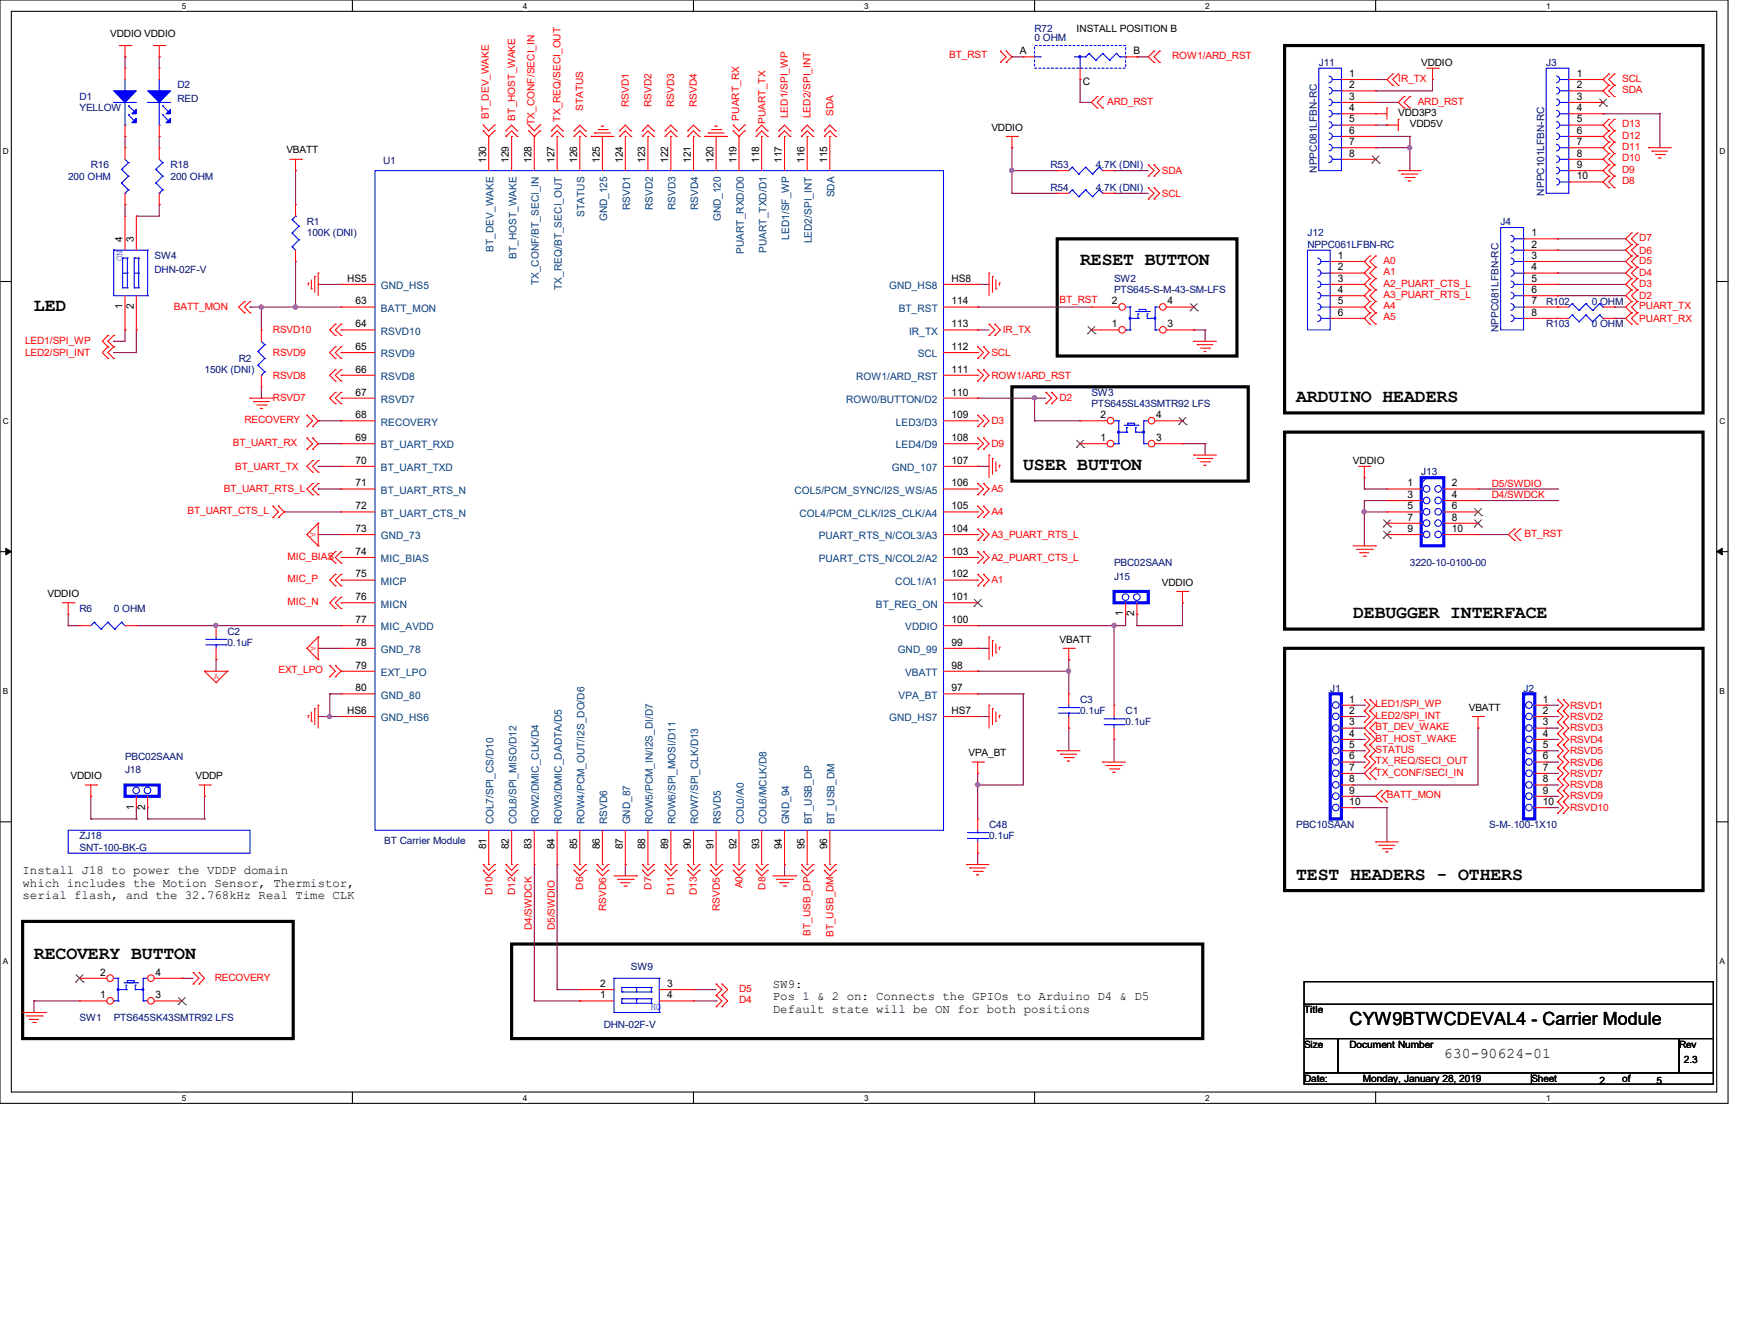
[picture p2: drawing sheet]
<svg xmlns="http://www.w3.org/2000/svg" width="279mm" height="216mm" viewBox="0 0 279 216" stroke-linecap="round" stroke-linejoin="round" font-family="sans-serif">
<defs><g id="words">
<g font-size="2.9">
<text x="173.7" y="42.6">RESET BUTTON</text>
<text x="5.5" y="50">LED</text>
<text x="208.5" y="64.6">ARDUINO HEADERS</text>
<text x="164.6" y="75.6">USER BUTTON</text>
<text x="217.6" y="99.3">DEBUGGER INTERFACE</text>
<text x="208.5" y="141.4">TEST HEADERS - OTHERS</text>
<text x="5.5" y="154.2">RECOVERY BUTTON</text>
<text x="217.1" y="164.8">CYW9BTWCDEVAL4 - Carrier Module</text>
</g>
<text font-size="2.4" x="232.2" y="170.1">630-90624-01</text>
<g font-size="2">
<text x="3.6" y="140.5">Install J18 to power the VDDP domain</text>
<text x="3.6" y="142.5">which includes the Motion Sensor, Thermistor,</text>
<text x="3.6" y="144.5">serial flash, and the 32.768kHz Real Time CLK</text>
<text x="124.3" y="158.8">SW9:</text>
<text x="124.3" y="160.8">Pos 1 &amp; 2 on: Connects the GPIOs to Arduino D4 &amp; D5</text>
<text x="124.3" y="162.8">Default state will be ON for both positions</text>
</g>
<g font-size="1.7">
<text x="164" y="8.7">A</text>
<text x="182.3" y="8.7">B</text>
<text x="174.2" y="13.7">C</text>
<text x="217" y="12.4">1</text>
<text x="217" y="14.2">2</text>
<text x="217" y="16">3</text>
<text x="217" y="17.9">4</text>
<text x="253.6" y="12.4">1</text>
<text x="253.6" y="14.2">2</text>
<text x="253.6" y="16">3</text>
<text x="253.6" y="17.9">4</text>
<text x="217" y="19.7">5</text>
<text x="217" y="21.5">6</text>
<text x="217" y="23.3">7</text>
<text x="253.6" y="19.7">5</text>
<text x="253.6" y="21.5">6</text>
<text x="253.6" y="23.3">7</text>
<text x="78.2" y="26.2" transform="rotate(-90 78.2 26.2)">130</text>
<text x="81.9" y="26.2" transform="rotate(-90 81.9 26.2)">129</text>
<text x="85.5" y="26.2" transform="rotate(-90 85.5 26.2)">128</text>
<text x="89.2" y="26.2" transform="rotate(-90 89.2 26.2)">127</text>
<text x="92.8" y="26.2" transform="rotate(-90 92.8 26.2)">126</text>
<text x="96.5" y="26.2" transform="rotate(-90 96.5 26.2)">125</text>
<text x="100.2" y="26.2" transform="rotate(-90 100.2 26.2)">124</text>
<text x="103.8" y="26.2" transform="rotate(-90 103.8 26.2)">123</text>
<text x="107.5" y="26.2" transform="rotate(-90 107.5 26.2)">122</text>
<text x="111.1" y="26.2" transform="rotate(-90 111.1 26.2)">121</text>
<text x="114.8" y="26.2" transform="rotate(-90 114.8 26.2)">120</text>
<text x="118.4" y="26.2" transform="rotate(-90 118.4 26.2)">119</text>
<text x="122.1" y="26.2" transform="rotate(-90 122.1 26.2)">118</text>
<text x="125.8" y="26.2" transform="rotate(-90 125.8 26.2)">117</text>
<text x="129.4" y="26.2" transform="rotate(-90 129.4 26.2)">116</text>
<text x="133.1" y="26.2" transform="rotate(-90 133.1 26.2)">115</text>
<text x="217" y="25.2">8</text>
<text x="253.6" y="25.2">8</text>
<text x="253.6" y="27">9</text>
<text x="253.6" y="28.8">10</text>
<text x="19.7" y="38.9" transform="rotate(-90 19.7 38.9)">4</text>
<text x="21.5" y="38.9" transform="rotate(-90 21.5 38.9)">3</text>
<text x="215.2" y="41.6">1</text>
<text x="246.3" y="38">1</text>
<text x="246.3" y="39.8">2</text>
<text x="246.3" y="41.6">3</text>
<text x="55.8" y="45.3">HS5</text>
<text x="153" y="45.3">HS8</text>
<text x="215.2" y="43.5">2</text>
<text x="215.2" y="45.3">3</text>
<text x="215.2" y="47.1">4</text>
<text x="246.3" y="43.5">4</text>
<text x="246.3" y="45.3">5</text>
<text x="246.3" y="47.1">6</text>
<text x="19.7" y="49.7" transform="rotate(-90 19.7 49.7)">1</text>
<text x="21.5" y="49.7" transform="rotate(-90 21.5 49.7)">2</text>
<text x="57.2" y="48.9">63</text>
<text x="57.2" y="52.6">64</text>
<text x="153" y="52.6">113</text>
<text x="153" y="48.9">114</text>
<text x="178.9" y="52.6">1</text>
<text x="178.9" y="48.9">2</text>
<text x="187.8" y="52.6">3</text>
<text x="187.8" y="48.9">4</text>
<text x="215.2" y="48.9">5</text>
<text x="215.2" y="50.8">6</text>
<text x="246.3" y="48.9">7</text>
<text x="246.3" y="50.8">8</text>
<text x="57.2" y="56.3">65</text>
<text x="57.2" y="59.9">66</text>
<text x="153" y="59.9">111</text>
<text x="153" y="56.3">112</text>
<text x="57.2" y="63.6">67</text>
<text x="153" y="63.6">110</text>
<text x="57.2" y="67.2">68</text>
<text x="57.2" y="70.9">69</text>
<text x="153" y="70.9">108</text>
<text x="153" y="67.2">109</text>
<text x="177" y="70.9">1</text>
<text x="177" y="67.2">2</text>
<text x="186" y="70.9">3</text>
<text x="186" y="67.2">4</text>
<text x="57.2" y="74.5">70</text>
<text x="153" y="74.5">107</text>
<text x="57.2" y="78.2">71</text>
<text x="57.2" y="81.9">72</text>
<text x="153" y="81.9">105</text>
<text x="153" y="78.2">106</text>
<text x="226.4" y="78.2">1</text>
<text x="226.4" y="80.1">3</text>
<text x="226.4" y="81.9">5</text>
<text x="226.4" y="83.7">7</text>
<text x="233.5" y="78.2">2</text>
<text x="233.5" y="80.1">4</text>
<text x="233.5" y="81.9">6</text>
<text x="233.5" y="83.7">8</text>
<text x="57.2" y="85.5">73</text>
<text x="57.2" y="89.2">74</text>
<text x="153" y="89.2">103</text>
<text x="153" y="85.5">104</text>
<text x="226.4" y="85.5">9</text>
<text x="233.5" y="85.5">10</text>
<text x="57.2" y="92.8">75</text>
<text x="153" y="92.8">102</text>
<text x="57.2" y="96.5">76</text>
<text x="57.2" y="100.2">77</text>
<text x="153" y="100.2">100</text>
<text x="153" y="96.5">101</text>
<text x="180.6" y="99.1" transform="rotate(-90 180.6 99.1)">1</text>
<text x="182.5" y="99.1" transform="rotate(-90 182.5 99.1)">2</text>
<text x="57.2" y="103.8">78</text>
<text x="57.2" y="107.5">79</text>
<text x="153" y="107.5">98</text>
<text x="153" y="103.8">99</text>
<text x="57.2" y="111.1">80</text>
<text x="153" y="111.1">97</text>
<text x="217" y="112.9">1</text>
<text x="248.2" y="112.9">1</text>
<text x="55.8" y="114.8">HS6</text>
<text x="153" y="114.8">HS7</text>
<text x="217" y="114.8">2</text>
<text x="217" y="116.6">3</text>
<text x="217" y="118.4">4</text>
<text x="248.2" y="114.8">2</text>
<text x="248.2" y="116.6">3</text>
<text x="248.2" y="118.4">4</text>
<text x="217" y="120.3">5</text>
<text x="217" y="122.1">6</text>
<text x="217" y="123.9">7</text>
<text x="217" y="125.8">8</text>
<text x="248.2" y="120.3">5</text>
<text x="248.2" y="122.1">6</text>
<text x="248.2" y="123.9">7</text>
<text x="248.2" y="125.8">8</text>
<text x="21.5" y="130.2" transform="rotate(-90 21.5 130.2)">1</text>
<text x="23.3" y="130.2" transform="rotate(-90 23.3 130.2)">2</text>
<text x="217" y="127.6">9</text>
<text x="217" y="129.4">10</text>
<text x="248.2" y="127.6">9</text>
<text x="248.2" y="129.4">10</text>
<text x="78.2" y="136.5" transform="rotate(-90 78.2 136.5)">81</text>
<text x="81.9" y="136.5" transform="rotate(-90 81.9 136.5)">82</text>
<text x="85.5" y="136.5" transform="rotate(-90 85.5 136.5)">83</text>
<text x="89.2" y="136.5" transform="rotate(-90 89.2 136.5)">84</text>
<text x="92.8" y="136.5" transform="rotate(-90 92.8 136.5)">85</text>
<text x="96.5" y="136.5" transform="rotate(-90 96.5 136.5)">86</text>
<text x="100.2" y="136.5" transform="rotate(-90 100.2 136.5)">87</text>
<text x="103.8" y="136.5" transform="rotate(-90 103.8 136.5)">88</text>
<text x="107.5" y="136.5" transform="rotate(-90 107.5 136.5)">89</text>
<text x="111.1" y="136.5" transform="rotate(-90 111.1 136.5)">90</text>
<text x="114.8" y="136.5" transform="rotate(-90 114.8 136.5)">91</text>
<text x="118.4" y="136.5" transform="rotate(-90 118.4 136.5)">92</text>
<text x="122.1" y="136.5" transform="rotate(-90 122.1 136.5)">93</text>
<text x="125.8" y="136.5" transform="rotate(-90 125.8 136.5)">94</text>
<text x="129.4" y="136.5" transform="rotate(-90 129.4 136.5)">95</text>
<text x="133.1" y="136.5" transform="rotate(-90 133.1 136.5)">96</text>
<text x="16.1" y="160.5">1</text>
<text x="16.1" y="156.8">2</text>
<text x="25" y="160.5">3</text>
<text x="25" y="156.8">4</text>
<text x="96.6" y="160.5">1</text>
<text x="96.6" y="158.7">2</text>
<text x="107.3" y="158.7">3</text>
<text x="107.3" y="160.5">4</text>
</g>
<g font-size="1.7" fill="#004080">
<text x="94" y="34.9" transform="rotate(-90 94 34.9)">STATUS</text>
<text x="97.7" y="35.6" transform="rotate(-90 97.7 35.6)">GND_125</text>
<text x="101.3" y="33.8" transform="rotate(-90 101.3 33.8)">RSVD1</text>
<text x="105" y="33.8" transform="rotate(-90 105 33.8)">RSVD2</text>
<text x="108.7" y="33.8" transform="rotate(-90 108.7 33.8)">RSVD3</text>
<text x="112.3" y="33.8" transform="rotate(-90 112.3 33.8)">RSVD4</text>
<text x="116" y="35.6" transform="rotate(-90 116 35.6)">GND_120</text>
<text x="134.2" y="31.7" transform="rotate(-90 134.2 31.7)">SDA</text>
<text x="79.4" y="40.5" transform="rotate(-90 79.4 40.5)">BT_DEV_WAKE</text>
<text x="83.1" y="41.7" transform="rotate(-90 83.1 41.7)">BT_HOST_WAKE</text>
<text x="119.6" y="40.9" transform="rotate(-90 119.6 40.9)">PUART_RXD/D0</text>
<text x="123.3" y="40.7" transform="rotate(-90 123.3 40.7)">PUART_TXD/D1</text>
<text x="127" y="38.5" transform="rotate(-90 127 38.5)">LED1/SF_WP</text>
<text x="130.6" y="39.1" transform="rotate(-90 130.6 39.1)">LED2/SPI_INT</text>
<text x="61.3" y="46.5">GND_HS5</text>
<text x="86.7" y="45.9" transform="rotate(-90 86.7 45.9)">TX_CONF/BT_SECI_IN</text>
<text x="90.4" y="46.6" transform="rotate(-90 90.4 46.6)">TX_REQ/BT_SECI_OUT</text>
<text x="143" y="46.5">GND_HS8</text>
<text x="61.3" y="50.1">BATT_MON</text>
<text x="61.3" y="53.8">RSVD10</text>
<text x="144.6" y="50.1">BT_RST</text>
<text x="146.2" y="53.8">IR_TX</text>
<text x="61.3" y="57.4">RSVD9</text>
<text x="147.6" y="57.4">SCL</text>
<text x="61.3" y="61.1">RSVD8</text>
<text x="61.3" y="64.8">RSVD7</text>
<text x="136.1" y="64.8">ROW0/BUTTON/D2</text>
<text x="137.7" y="61.1">ROW1/ARD_RST</text>
<text x="61.3" y="68.4">RECOVERY</text>
<text x="144.1" y="68.4">LED3/D3</text>
<text x="61.3" y="72.1">BT_UART_RXD</text>
<text x="61.3" y="75.7">BT_UART_TXD</text>
<text x="143.5" y="75.7">GND_107</text>
<text x="144.1" y="72.1">LED4/D9</text>
<text x="61.3" y="79.4">BT_UART_RTS_N</text>
<text x="61.3" y="83.1">BT_UART_CTS_N</text>
<text x="127.8" y="79.4">COL5/PCM_SYNC/I2S_WS/A5</text>
<text x="128.6" y="83.1">COL4/PCM_CLK/I2S_CLK/A4</text>
<text x="61.3" y="86.7">GND_73</text>
<text x="131.7" y="86.7">PUART_RTS_N/COL3/A3</text>
<text x="61.3" y="90.4">MIC_BIAS</text>
<text x="61.3" y="94">MICP</text>
<text x="131.7" y="90.4">PUART_CTS_N/COL2/A2</text>
<text x="144" y="94">COL1/A1</text>
<text x="61.3" y="97.7">MICN</text>
<text x="61.3" y="101.3">MIC_AVDD</text>
<text x="140.9" y="97.7">BT_REG_ON</text>
<text x="145.6" y="101.3">VDDIO</text>
<text x="61.3" y="105">GND_78</text>
<text x="144.4" y="105">GND_99</text>
<text x="61.3" y="108.7">EXT_LPO</text>
<text x="61.3" y="112.3">GND_80</text>
<text x="144.5" y="112.3">VPA_BT</text>
<text x="145.6" y="108.7">VBATT</text>
<text x="61.3" y="116">GND_HS6</text>
<text x="143" y="116">GND_HS7</text>
<text x="79.4" y="132.5" transform="rotate(-90 79.4 132.5)">COL7/SPI_CS/D10</text>
<text x="83.1" y="132.5" transform="rotate(-90 83.1 132.5)">COL8/SPI_MISO/D12</text>
<text x="86.7" y="132.5" transform="rotate(-90 86.7 132.5)">ROW2/DMIC_CLK/D4</text>
<text x="90.4" y="132.5" transform="rotate(-90 90.4 132.5)">ROW3/DMIC_DADTA/D5</text>
<text x="94" y="132.5" transform="rotate(-90 94 132.5)">ROW4/PCM_OUT/I2S_DO/D6</text>
<text x="97.7" y="132.5" transform="rotate(-90 97.7 132.5)">RSVD6</text>
<text x="101.3" y="132.5" transform="rotate(-90 101.3 132.5)">GND_87</text>
<text x="105" y="132.5" transform="rotate(-90 105 132.5)">ROW5/PCM_IN/I2S_DI/D7</text>
<text x="108.7" y="132.5" transform="rotate(-90 108.7 132.5)">ROW6/SPI_MOSI/D11</text>
<text x="112.3" y="132.5" transform="rotate(-90 112.3 132.5)">ROW7/SPI_CLK/D13</text>
<text x="116" y="132.5" transform="rotate(-90 116 132.5)">RSVD5</text>
<text x="119.6" y="132.5" transform="rotate(-90 119.6 132.5)">COL0/A0</text>
<text x="123.3" y="132.5" transform="rotate(-90 123.3 132.5)">COL6/MCLK/D8</text>
<text x="127" y="132.5" transform="rotate(-90 127 132.5)">GND_94</text>
<text x="130.6" y="132.5" transform="rotate(-90 130.6 132.5)">BT_USB_DP</text>
<text x="134.2" y="132.5" transform="rotate(-90 134.2 132.5)">BT_USB_DM</text>
</g>
<g font-size="1.6" fill="#000080">
<text x="166.4" y="5.1">R72</text>
<text x="166.4" y="6.6">0 OHM</text>
<text x="212.1" y="10.6">J11</text>
<text x="248.7" y="10.6">J3</text>
<text x="12.8" y="16">D1</text>
<text x="12.8" y="17.9">YELLOW</text>
<text x="28.5" y="14.2">D2</text>
<text x="28.5" y="16.4">RED</text>
<text x="11" y="28.9">200 OHM</text>
<text x="14.6" y="27.1">R16</text>
<text x="27.4" y="27.1">R18</text>
<text x="27.4" y="28.9">200 OHM</text>
<text x="61.6" y="26.3">U1</text>
<text x="168.9" y="27.1">R53</text>
<text x="176.3" y="27.1">4.7K (DNI)</text>
<text x="211.8" y="27.8" transform="rotate(-90 211.8 27.8)">NPPC081LFBN-RC</text>
<text x="168.9" y="30.7">R54</text>
<text x="176.3" y="30.7">4.7K (DNI)</text>
<text x="248.4" y="31.5" transform="rotate(-90 248.4 31.5)">NPPC101LFBN-RC</text>
<text x="24.8" y="41.7">SW4</text>
<text x="49.4" y="36.2">R1</text>
<text x="49.4" y="38">100K (DNI)</text>
<text x="210.3" y="39.8">NPPC061LFBN-RC</text>
<text x="210.3" y="38">J12</text>
<text x="241.4" y="36.2">J4</text>
<text x="24.8" y="43.9">DHN-02F-V</text>
<text x="179.2" y="45.3">SW2</text>
<text x="179.2" y="47.2">PTS645-S-M-43-SM-LFS</text>
<text x="241.1" y="53.4" transform="rotate(-90 241.1 53.4)">NPPC081LFBN-RC</text>
<text x="248.7" y="49">R102</text>
<text x="248.7" y="52.6">R103</text>
<text x="256" y="49">0 OHM</text>
<text x="256" y="52.6">0 OHM</text>
<text x="32.9" y="59.9">150K (DNI)</text>
<text x="38.4" y="58.1">R2</text>
<text x="175.6" y="63.6">SW3</text>
<text x="175.6" y="65.4">PTS645SL43SMTR92 LFS</text>
<text x="228.6" y="76.4">J13</text>
<text x="179.2" y="93.2">J15</text>
<text x="179.2" y="91.1">PBC02SAAN</text>
<text x="226.8" y="91.1">3220-10-0100-00</text>
<text x="12.8" y="98.3">R6</text>
<text x="18.3" y="98.3">0 OHM</text>
<text x="36.6" y="102">C2</text>
<text x="36.6" y="103.8">0.1uF</text>
<text x="173.7" y="113">C3</text>
<text x="213.9" y="111.2">J1</text>
<text x="245.1" y="111.2">J2</text>
<text x="173.7" y="114.8">0.1uF</text>
<text x="181.1" y="114.8">C1</text>
<text x="181.1" y="116.6">0.1uF</text>
<text x="20.1" y="124.3">J18</text>
<text x="20.1" y="122.1">PBC02SAAN</text>
<text x="12.8" y="134.9">ZJ18</text>
<text x="12.8" y="136.8">SNT-100-BK-G</text>
<text x="61.8" y="135.7">BT Carrier Module</text>
<text x="159.1" y="133.1">C48</text>
<text x="159.1" y="134.9">0.1uF</text>
<text x="208.5" y="133.1">PBC10SAAN</text>
<text x="239.6" y="133.1">S-M-.100-1X10</text>
<text x="101.5" y="156">SW9</text>
<text x="12.8" y="164.2">SW1</text>
<text x="18.3" y="164.2">PTS645SK43SMTR92 LFS</text>
<text x="97.1" y="165.3">DHN-02F-V</text>
</g>
<g font-size="1.6">
<text x="173.2" y="5.1">INSTALL POSITION B</text>
<text x="17.7" y="6">VDDIO VDDIO</text>
<text x="228.6" y="10.6">VDDIO</text>
<text x="159.5" y="21">VDDIO</text>
<text x="224.9" y="18.6">VDD3P3</text>
<text x="226.8" y="20.4">VDD5V</text>
<text x="46.1" y="24.6">VBATT</text>
<text x="217.6" y="74.6">VDDIO</text>
<text x="7.7" y="96">VDDIO</text>
<text x="186.9" y="94.2">VDDIO</text>
<text x="170.4" y="103.3">VBATT</text>
<text x="236.3" y="114.3">VBATT</text>
<text x="11.3" y="125.2">VDDIO</text>
<text x="31.5" y="125.2">VDDP</text>
<text x="155.8" y="121.6">VPA_BT</text>
<text x="209.8" y="162.9">Title</text>
<text x="209.8" y="168.4">Size</text>
<text x="209.8" y="173.9">Date:</text>
<text x="217.1" y="168.4">Document Number</text>
<text x="219.2" y="173.9">Monday, January 28, 2019</text>
<text x="246.3" y="173.9">Sheet</text>
<text x="260.9" y="173.9">of</text>
<text x="270.1" y="168.4">Rev</text>
<text x="270.8" y="170.9">2.3</text>
<text x="257.3" y="174.2">2</text>
<text x="266.4" y="174.2">5</text>
</g>
<g font-size="1.6" fill="#f00">
<text x="152.7" y="9.3">BT_RST</text>
<text x="188.5" y="9.5">ROW1/ARD_RST</text>
<text x="93.8" y="17.9" transform="rotate(-90 93.8 17.9)">STATUS</text>
<text x="101.1" y="17.2" transform="rotate(-90 101.1 17.2)">RSVD1</text>
<text x="104.8" y="17.2" transform="rotate(-90 104.8 17.2)">RSVD2</text>
<text x="108.5" y="17.2" transform="rotate(-90 108.5 17.2)">RSVD3</text>
<text x="112.1" y="17.2" transform="rotate(-90 112.1 17.2)">RSVD4</text>
<text x="178.1" y="16.8">ARD_RST</text>
<text x="224.9" y="13.1">IR_TX</text>
<text x="228" y="16.8">ARD_RST</text>
<text x="260.9" y="14.9">SDA</text>
<text x="260.9" y="13.1">SCL</text>
<text x="78.7" y="19.2" transform="rotate(-90 78.7 19.2)">BT_DEV_WAKE</text>
<text x="82.8" y="19.4" transform="rotate(-90 82.8 19.4)">BT_HOST_WAKE</text>
<text x="86" y="20.1" transform="rotate(-90 86 20.1)">TX_CONF/SECI_IN</text>
<text x="90.2" y="19.6" transform="rotate(-90 90.2 19.6)">TX_REQ/SECI_OUT</text>
<text x="118.9" y="19.4" transform="rotate(-90 118.9 19.4)">PUART_RX</text>
<text x="123.1" y="19.9" transform="rotate(-90 123.1 19.9)">PUART_TX</text>
<text x="126.7" y="19" transform="rotate(-90 126.7 19)">LED1/SPI_WP</text>
<text x="130.4" y="19" transform="rotate(-90 130.4 19)">LED2/SPI_INT</text>
<text x="134.1" y="18.6" transform="rotate(-90 134.1 18.6)">SDA</text>
<text x="260.9" y="20.4">D13</text>
<text x="260.9" y="22.3">D12</text>
<text x="186.9" y="27.9">SDA</text>
<text x="260.9" y="29.6">D8</text>
<text x="260.9" y="27.8">D9</text>
<text x="260.9" y="26">D10</text>
<text x="260.9" y="24.1">D11</text>
<text x="186.9" y="31.6">SCL</text>
<text x="263.7" y="40.8">D6</text>
<text x="263.7" y="38.7">D7</text>
<text x="222.5" y="46.1">A2_PUART_CTS_L</text>
<text x="222.5" y="47.9">A3_PUART_RTS_L</text>
<text x="222.5" y="42.4">A0</text>
<text x="222.5" y="44.2">A1</text>
<text x="263.7" y="46.1">D3</text>
<text x="263.7" y="44.4">D4</text>
<text x="263.7" y="42.4">D5</text>
<text x="28" y="49.9">BATT_MON</text>
<text x="43.9" y="53.6">RSVD10</text>
<text x="161.3" y="53.6">IR_TX</text>
<text x="170.4" y="48.8">BT_RST</text>
<text x="222.5" y="49.7">A4</text>
<text x="222.5" y="51.5">A5</text>
<text x="263.7" y="51.7">PUART_RX</text>
<text x="263.7" y="49.7">PUART_TX</text>
<text x="263.7" y="48">D2</text>
<text x="4" y="55.4">LED1/SPI_WP</text>
<text x="4" y="57.2">LED2/SPI_INT</text>
<text x="43.9" y="57.2">RSVD9</text>
<text x="159.5" y="57.2">SCL</text>
<text x="43.9" y="60.9">RSVD8</text>
<text x="43.9" y="64.5">RSVD7</text>
<text x="159.5" y="60.9">ROW1/ARD_RST</text>
<text x="170.4" y="64.5">D2</text>
<text x="37.5" y="71.7">BT_UART_RX</text>
<text x="39.3" y="68">RECOVERY</text>
<text x="159.5" y="68.2">D3</text>
<text x="159.5" y="71.8">D9</text>
<text x="37.8" y="75.5">BT_UART_TX</text>
<text x="30.2" y="82.6">BT_UART_CTS_L</text>
<text x="36" y="79.2">BT_UART_RTS_L</text>
<text x="159.5" y="82.8">A4</text>
<text x="159.5" y="79.2">A5</text>
<text x="239.9" y="80.1">D4/SWDCK</text>
<text x="239.9" y="78.2">D5/SWDIO</text>
<text x="46.3" y="90">MIC_BIAS</text>
<text x="159.5" y="86.5">A3_PUART_RTS_L</text>
<text x="245.2" y="86.3">BT_RST</text>
<text x="46.3" y="93.6">MIC_P</text>
<text x="159.5" y="93.8">A1</text>
<text x="159.5" y="90.1">A2_PUART_CTS_L</text>
<text x="46.3" y="97.2">MIC_N</text>
<text x="44.8" y="108.2">EXT_LPO</text>
<text x="221.3" y="113.7">LED1/SPI_WP</text>
<text x="252.6" y="113.9">RSVD1</text>
<text x="221.3" y="119.2">BT_HOST_WAKE</text>
<text x="221.3" y="117.4">BT_DEV_WAKE</text>
<text x="221.3" y="115.5">LED2/SPI_INT</text>
<text x="252.6" y="115.7">RSVD2</text>
<text x="252.6" y="117.6">RSVD3</text>
<text x="252.6" y="119.4">RSVD4</text>
<text x="221.3" y="121">STATUS</text>
<text x="221.3" y="122.9">TX_REQ/SECI_OUT</text>
<text x="221.3" y="124.7">TX_CONF/SECI_IN</text>
<text x="252.6" y="121.2">RSVD5</text>
<text x="252.6" y="123.1">RSVD6</text>
<text x="252.6" y="124.9">RSVD7</text>
<text x="223.1" y="128.4">BATT_MON</text>
<text x="252.6" y="126.7">RSVD8</text>
<text x="252.6" y="130.3">RSVD10</text>
<text x="252.6" y="128.5">RSVD9</text>
<text x="79.2" y="143.9" transform="rotate(-90 79.2 143.9)">D10</text>
<text x="82.8" y="143.9" transform="rotate(-90 82.8 143.9)">D12</text>
<text x="93.8" y="143" transform="rotate(-90 93.8 143)">D6</text>
<text x="104.8" y="143" transform="rotate(-90 104.8 143)">D7</text>
<text x="108.5" y="143.9" transform="rotate(-90 108.5 143.9)">D11</text>
<text x="112.1" y="143.9" transform="rotate(-90 112.1 143.9)">D13</text>
<text x="119.4" y="142.8" transform="rotate(-90 119.4 142.8)">A0</text>
<text x="123.1" y="143" transform="rotate(-90 123.1 143)">D8</text>
<text x="85.6" y="149.6" transform="rotate(-90 85.6 149.6)">D4/SWDCK</text>
<text x="89.2" y="149.6" transform="rotate(-90 89.2 149.6)">D5/SWDIO</text>
<text x="97.5" y="146.5" transform="rotate(-90 97.5 146.5)">RSVD6</text>
<text x="115.8" y="146.5" transform="rotate(-90 115.8 146.5)">RSVD5</text>
<text x="130.4" y="150.5" transform="rotate(-90 130.4 150.5)">BT_USB_DP</text>
<text x="134.1" y="150.7" transform="rotate(-90 134.1 150.7)">BT_USB_DM</text>
<text x="34.5" y="157.8">RECOVERY</text>
<text x="118.9" y="159.4">D5</text>
<text x="118.9" y="161.3">D4</text>
</g>
<g font-size="1.6" fill="#00f">
<text x="19.7" y="42" transform="rotate(-90 19.7 42)">ON</text>
<text x="106.4" y="161.4" transform="rotate(-180 106.4 161.4)">ON</text>
</g>
<g font-size="1.4" fill="#f00">
<text x="50" y="85.6" transform="rotate(90 50 85.6)">A</text>
<text x="50" y="103.9" transform="rotate(90 50 103.9)">A</text>
<text x="34.4" y="109.1">A</text>
</g>
<g font-size="1.3">
<text x="29.3" y="1.4">5</text>
<text x="84.1" y="1.4">4</text>
<text x="139" y="1.4">3</text>
<text x="193.8" y="1.4">2</text>
<text x="248.7" y="1.4">1</text>
<text x=".5" y="24.7">D</text>
<text x="276.6" y="24.7">D</text>
<text x=".5" y="68.2">C</text>
<text x="276.6" y="68.2">C</text>
<text x=".5" y="111.6">B</text>
<text x="276.6" y="111.6">B</text>
<text x=".5" y="155">A</text>
<text x="276.6" y="155">A</text>
<text x="29.3" y="177">5</text>
<text x="84.1" y="177">4</text>
<text x="139" y="177">3</text>
<text x="193.8" y="177">2</text>
<text x="248.7" y="177">1</text>
</g>
</g></defs>
<path d="M0 0h278v177.4h-278zM1.8 1.8h274.3v173.8h-274.3z" fill="none" stroke="#000" stroke-width=".17"/>
<g fill="#fff">
<path d="M29.3 .2h.7v1.5h-.7z"/>
<path d="M29.3 175.8h.7v1.4h-.7z"/>
</g>
<path d="M56.7 0v1.8M56.7 175.6v1.8" fill="none" stroke="#000" stroke-width=".17"/>
<g fill="#fff">
<path d="M84.1 .2h.7v1.5h-.7z"/>
<path d="M84.1 175.8h.7v1.4h-.7z"/>
</g>
<path d="M111.5 0v1.8M111.5 175.6v1.8" fill="none" stroke="#000" stroke-width=".17"/>
<g fill="#fff">
<path d="M139 .2h.7v1.5h-.7z"/>
<path d="M139 175.8h.7v1.4h-.7z"/>
</g>
<path d="M166.4 0v1.8M166.4 175.6v1.8" fill="none" stroke="#000" stroke-width=".17"/>
<g fill="#fff">
<path d="M193.8 .2h.8v1.5h-.8z"/>
<path d="M193.8 175.8h.8v1.4h-.8z"/>
</g>
<path d="M221.3 0v1.8M221.3 175.6v1.8" fill="none" stroke="#000" stroke-width=".17"/>
<g fill="#fff">
<path d="M248.7 .2h.7v1.5h-.7z"/>
<path d="M248.7 175.8h.7v1.4h-.7z"/>
<path d="M.5 23.5h.9v1.5h-.9z"/>
<path d="M276.6 23.5h.9v1.5h-.9z"/>
<path d="M.5 67h.9v1.5h-.9z"/>
<path d="M276.6 67h.9v1.5h-.9z"/>
</g>
<path d="M0 45.3h1.8M276.1 45.3h1.9" fill="none" stroke="#000" stroke-width=".17"/>
<g fill="#fff">
<path d="M.5 110.4h.8v1.5h-.8z"/>
<path d="M276.6 110.4h.9v1.5h-.9z"/>
</g>
<path d="M0 88.7h1.8M276.1 88.7h1.9" fill="none" stroke="#000" stroke-width=".17"/>
<path d="M.9 88.1l.9 .6-.9 .5zM276.1 88.7l.9-.6v1.1z" fill="#000" stroke="#000" stroke-width=".16"/>
<g fill="#fff">
<path d="M.5 153.8h.8v1.5h-.8z"/>
<path d="M276.6 153.8h.9v1.5h-.9z"/>
</g>
<path d="M0 132.1h1.8M276.1 132.1h1.9M209.8 157.8h65.8v3.7h-65.8zM209.8 161.5h65.8v5.5h-65.8zM209.8 167h5.4v5.5h-5.4zM209.8 172.5h36.5v1.8h-36.5zM215.2 167h54.9v5.5h-54.9zM246.3 172.5h29.3v1.8h-29.3zM270.1 167h5.5v5.5h-5.5z" fill="none" stroke="#000" stroke-width=".17"/>
<path d="M206.6 7.3h67.3v59.1h-67.3zM170.1 38.4h28.9v18.8h-28.9zM162.8 62.2h38v15.1h-38zM206.6 69.5h67.3v31.6h-67.3zM206.6 104.2h67.3v39h-67.3zM3.6 148.1h43.6v18.9h-43.6zM82.3 151.8h111.2v15.2h-111.2z" fill="none" stroke="#000" stroke-width=".51"/>
<g fill="none" stroke="#800040" stroke-width=".17">
<path d="M20.1 9.1h.1M20.1 9.1v1.9M25.6 9.1h.1M25.6 9.1v1.9M162.8 9.1h.1M162.8 9.1h1.8M173.7 12.8h.1M173.7 16.5h.1M173.7 16.5h1.9M173.7 12.8v3.7M182.9 9.1h.1M182.9 9.1h1.8"/>
<path d="M221.3 14.6h.1M221.3 16.5h.1M221.3 12.8h.1M221.3 16.5h3.6M221.3 12.8h1.8M230.4 12.8h.1M230.4 12.8v1.8h-9.1M257.9 18.3h.1M257.9 18.3h9.1M267 18.3h.1M267 18.3v5.4M20.1 21.9h.1"/>
<path d="M20.1 32.9h.1M20.1 21.9v1.8M20.1 32.9v1.9M21.9 34.8h.1M25.6 21.9h.1M25.6 32.9h.1M25.6 21.9v1.8M25.6 32.9v1.9h-3.7M47.5 27.4h.1M47.5 27.4v5.5M162.8 27.4h.1M162.8 23.7h.1"/>
<path d="M162.8 31.1h.1M162.8 27.4h7.3M162.8 31.1h7.3M162.8 23.7v7.4M179.2 27.4h.1M179.2 31.1h.1M179.2 27.4h5.5M179.2 31.1h5.5M221.3 21.9h.1M221.3 23.7h.1M221.3 21.9h5.5M221.3 23.7h5.5"/>
<path d="M221.3 20.1h1.8M223.1 20.1h.1M226.8 21.9h.1M226.8 23.7h.1M226.8 21.9v5.5M250.5 38.4h.1M250.5 38.4h11M18.3 54.9h.1M18.3 56.7h.1M20.1 53h.1M20.1 53v1.9h-1.8M21.9 53h.1"/>
<path d="M21.9 53v3.7h-3.6M40.2 49.4h.1M40.2 49.4h14.7M42 49.4h.1M42 49.4v3.6M47.5 42h.1M47.5 49.4h.1M47.5 42v7.4M51.2 45.7h.1M51.2 45.7h3.7M157.3 45.7h.1M157.3 49.4h.1"/>
<path d="M157.3 53h.1M157.3 45.7h1.8M157.3 53h1.8M157.3 49.4h18.3M192 53h.1M192 53h1.8M193.8 53h.1M193.8 53v1.9M250.5 40.2h.1M250.5 42h.1M250.5 43.9h.1M250.5 45.7h.1"/>
<path d="M250.5 47.5h.1M250.5 45.7h11M250.5 40.2h11M250.5 42h11M250.5 43.9h11M250.5 47.5h11M259.7 49.4h.1M259.7 51.2h.1M259.7 49.4h1.8M259.7 51.2h1.8M42 64h.1M42 62.2v1.8"/>
<path d="M51.2 67.6h.1M51.2 71.3h.1M51.2 75h.1M51.2 78.6h.1M51.2 67.6h3.7M51.2 71.3h3.7M51.2 75h3.7M51.2 78.6h3.7M157.3 75h.1M157.3 64h.1M157.3 75h1.8M157.3 64h10.9"/>
<path d="M166.4 64h.1M166.4 67.6h.1M166.4 67.6h7.3M166.4 64v3.6M190.2 71.3h.1M190.2 71.3h3.6M193.8 71.3h.1M193.8 71.3v1.9M219.5 76.8h.1M219.5 78.6h.1M219.5 78.6h3.6M219.5 76.8v1.8"/>
<path d="M237.7 78.6h12.8M250.5 78.6h.1M11 98.8h.1M11 98.8v1.8M45.7 82.3h.1M45.7 82.3h9.2M51.2 85.9h.1M51.2 85.9h3.7M181.1 98.8h.1M181.1 98.8v1.8h-23.8M182.9 98.8h.1M182.9 98.8v1.8"/>
<path d="M190.2 96.9h.1M190.2 96.9v3.7h-7.3M219.5 80.5h.1M219.5 82.3h.1M219.5 82.3h3.6M219.5 80.5v7.3M219.5 80.5h3.6M237.7 85.9h.1M237.7 85.9h5M237.7 80.5h12.8M250.5 80.5h.1M11 100.6h.1"/>
<path d="M11 100.6h1.8M21.9 100.6h33M34.8 106h.1M34.8 100.6h.1M34.8 106v1.9M51.2 115.2h.1M51.2 104.2h.1M51.2 115.2h3.7M51.2 104.2h3.7M53 111.5h.1M53 115.2h.1M53 111.5h1.9"/>
<path d="M53 111.5v3.7M54.9 100.6h.1M157.3 115.2h.1M157.3 104.2h.1M157.3 107.9h.1M157.3 100.6h.1M157.3 111.5h.1M157.3 115.2h1.8M157.3 111.5h7.3M157.3 104.2h1.8M157.3 107.9h14.6M164.6 111.5h.1"/>
<path d="M164.6 111.5v14.7h-7.3M171.9 106h.1M171.9 117.1h.1M171.9 107.9h.1M171.9 106v5.5M171.9 117.1v3.6M179.2 118.9h.1M179.2 100.6h.1M179.2 100.6v12.8M179.2 118.9v3.6M182.9 100.6h.1M217.6 115.2h1.9"/>
<path d="M217.6 117.1h1.9M217.6 113.4h1.9M217.6 118.9h1.9M219.5 118.9h.1M219.5 117.1h.1M219.5 115.2h.1M219.5 113.4h.1M237.7 117.1h.1M237.7 117.1v9.1h-20.1M248.7 115.2h1.8M248.7 117.1h1.8M248.7 113.4h1.8"/>
<path d="M248.7 118.9h1.8M250.5 115.2h.1M250.5 117.1h.1M250.5 113.4h.1M250.5 118.9h.1M14.6 131.7h.1M14.6 128h.1M14.6 131.7h7.3M14.6 128v3.7M21.9 131.7h.1M21.9 129.8v1.9M23.7 131.7h.1"/>
<path d="M23.7 131.7h9.2M23.7 129.8v1.9M32.9 131.7h.1M32.9 128h.1M32.9 128v3.7M85.9 139v21.9M89.6 139v20.1M100.6 139h.1M100.6 139v1.8M126.2 139h.1M126.2 139v1.8M157.3 126.2h.1"/>
<path d="M157.3 124.3h.1M157.3 137.2h.1M157.3 124.3v7.4M157.3 137.2v1.8M217.6 129.8h.1M217.6 126.2h.1M217.6 128h.1M217.6 129.8h5.5M217.6 120.7h1.9M217.6 122.5h1.9M217.6 124.3h1.9M217.6 128h3.7"/>
<path d="M219.5 120.7h.1M219.5 122.5h.1M219.5 124.3h.1M223.1 129.8h.1M223.1 129.8v5.5M248.7 129.8h1.8M248.7 120.7h1.8M248.7 122.5h1.8M248.7 124.3h1.8M248.7 126.2h1.8M248.7 128h1.8M250.5 120.7h.1"/>
<path d="M250.5 122.5h.1M250.5 124.3h.1M250.5 126.2h.1M250.5 128h.1M250.5 129.8h.1M29.3 157.3h.1M29.3 157.3h1.8M89.6 159.1h.1M89.6 159.1h3.7M111.5 159.1h.1M111.5 159.1h3.7M5.5 160.9h.1"/>
<path d="M5.5 160.9h7.3M5.5 160.9v1.9M85.9 160.9h.1M85.9 160.9h7.4M93.3 160.9h.1M111.5 160.9h3.7M115.2 160.9h.1"/>
</g>
<g fill="#f0f" stroke="#f0f" stroke-width=".17">
<circle cx="53" cy="115.2" r=".34"/>
<circle cx="166.4" cy="64" r=".35"/>
<circle cx="226.7" cy="23.7" r=".34"/>
<circle cx="162.7" cy="27.4" r=".34"/>
<circle cx="47.5" cy="49.4" r=".35"/>
<circle cx="171.9" cy="107.9" r=".34"/>
<circle cx="179.2" cy="100.5" r=".34"/>
<circle cx="219.4" cy="82.3" r=".34"/>
<circle cx="42" cy="49.4" r=".34"/>
<circle cx="157.3" cy="126.2" r=".35"/>
<circle cx="34.7" cy="100.5" r=".34"/>
</g>
<g fill="none" stroke="#f00" stroke-width=".17">
<path d="M19.2 7.3h1.8M20.1 9.1h.1M20.1 7.3v1.8M21 7.3h.1M24.7 7.3h1.8M25.6 9.1h.1M25.6 7.3v1.8M26.5 7.3h.1M160.9 10h.1M160.9 8.2h.1M160.9 8.2l.9 .9-.9 .9M161.8 8.2h.1"/>
<path d="M161.8 10h.1M161.8 8.2l1 .9-1 .9M176.5 15.5h.1M176.5 17.4h.1M176.5 15.5l-.9 1 .9 .9M177.4 17.4h.1M177.4 15.5h.1M177.4 15.5l-.9 1 .9 .9M185.6 8.2h.1M185.6 10h.1M185.6 8.2l-.9 .9 .9 .9M186.5 10h.1"/>
<path d="M186.5 8.2h.1M186.5 8.2l-.9 .9 .9 .9M221.3 18.3h.1M221.3 18.3h1.8M223.1 17.4h.1M223.1 17.4v1.8M224 11.9h.1M224 13.7h.1M224 11.9l-.9 .9 .9 .9M224.9 19.2h.1M224.9 13.7h.1M224.9 11.9h.1"/>
<path d="M224.9 19.2v1.8M224.9 11.9l-.9 .9 .9 .9M225.8 17.4h.1M225.8 15.5h.1M225.8 15.5l-.9 1 .9 .9M226.8 15.5h.1M226.8 17.4h.1M226.8 15.5l-1 1 1 .9M229.5 11h1.9M230.4 12.8h.1M230.4 11v1.8M231.4 11h.1"/>
<path d="M252.3 18.3h5.6M252.3 12.8h5.6M252.3 14.6h5.6M252.3 16.5h5.6M257.9 12.8h.1M257.9 14.6h.1M257.9 16.5h.1M257.9 18.3h.1M257.9 14.6l.9 .9M257.9 12.8l.9 .9M258.8 19.2h.1M258.8 15.5h.1"/>
<path d="M258.8 13.7h.1M258.8 11.9h.1M258.8 19.2l-.9 .9M258.8 13.7l-.9 .9M258.8 11.9l-.9 .9M259.7 19.2h.1M259.7 13.7h.1M259.7 15.5h.1M259.7 11.9h.1M259.7 19.2l-.9 .9 .9 .9M259.7 13.7l-.9 .9 .9 .9M259.7 11.9l-.9 .9 .9 .9"/>
<path d="M46.6 25.6h1.9M47.5 27.4h.1M47.5 25.6v1.8M48.5 25.6h.1M77.7 21h.1M77.7 20.1h.1M77.7 21l.9 .9 .9-.9M77.7 20.1l.9 .9 .9-.9M79.5 21h.1M79.5 20.1h.1M81.4 21h.1M81.4 21.9h.1"/>
<path d="M81.4 21l.9-.9 .9 .9M81.4 21.9l.9-.9 .9 .9M83.2 21h.1M83.2 21.9h.1M85 21h.1M85 20.1h.1M85 21l.9 .9 1-.9M85 20.1l.9 .9 1-.9M86.9 21h.1M86.9 20.1h.1M88.7 21h.1M88.7 21.9h.1"/>
<path d="M88.7 21l.9-.9 .9 .9M88.7 21.9l.9-.9 .9 .9M90.5 21h.1M90.5 21.9h.1M92.3 21h.1M92.3 21.9h.1M92.3 21l1-.9 .9 .9M92.3 21.9l1-.9 .9 .9M94.2 21h.1M94.2 21.9h.1M95.1 21.9h.1M95.1 21.9h3.7"/>
<path d="M95.6 21.4h.1M95.6 21.4h2.6M96.2 20.8h1.5M96.7 20.3h.1M96.7 20.3h.4M97.7 20.8h.1M99.7 21h.1M99.7 21.9h.1M99.7 21l.9-.9 .9 .9M99.7 21.9l.9-.9 .9 .9M101.5 21h.1M101.5 21.9h.1"/>
<path d="M103.3 21h.1M103.3 21.9h.1M103.3 21l.9-.9 1 .9M103.3 21.9l.9-.9 1 .9M105.2 21h.1M105.2 21.9h.1M107 21h.1M107 21.9h.1M107 21l.9-.9 .9 .9M107 21.9l.9-.9 .9 .9M108.8 21h.1M108.8 21.9h.1"/>
<path d="M110.6 21h.1M110.6 21.9h.1M110.6 21l.9-.9 1 .9M110.6 21.9l.9-.9 1 .9M112.5 21h.1M112.5 21.9h.1M113.4 21.9h.1M113.4 21.9h3.7M113.9 21.4h.1M113.9 21.4h2.6M114.5 20.8h1.5M115 20.3h.1"/>
<path d="M115 20.3h.4M116 20.8h.1M117.9 21h.1M117.9 20.1h.1M117.9 21l1 .9 .9-.9M117.9 20.1l1 .9 .9-.9M119.8 21h.1M119.8 20.1h.1M121.6 21h.1M121.6 21.9h.1M121.6 21l.9-.9 .9 .9M121.6 21.9l.9-.9 .9 .9"/>
<path d="M123.4 21h.1M123.4 21.9h.1M125.3 21h.1M125.3 21.9h.1M125.3 21l.9-.9 .9 .9M125.3 21.9l.9-.9 .9 .9M127.1 21h.1M127.1 21.9h.1M128.9 21h.1M128.9 21.9h.1M128.9 21l.9-.9 1 .9M128.9 21.9l.9-.9 1 .9"/>
<path d="M130.8 21h.1M130.8 21.9h.1M132.6 21h.1M132.6 21.9h.1M132.6 21l.9-.9 .9 .9M132.6 21.9l.9-.9 .9 .9M134.4 21h.1M134.4 21.9h.1M161.8 21.9h1.9M162.8 23.7h.1M162.8 21.9v1.8M163.7 21.9h.1"/>
<path d="M184.7 26.5h.1M184.7 28.3h.1M184.7 30.2h.1M184.7 32h.1M184.7 26.5l.9 .9-.9 .9M184.7 30.2l.9 .9-.9 .9M185.6 26.5h.1M185.6 28.3h.1M185.6 30.2h.1M185.6 32h.1M185.6 26.5l.9 .9-.9 .9M185.6 30.2l.9 .9-.9 .9"/>
<path d="M223.1 20.1h.1M223.1 20.1h1.8M224.9 27.4h.1M224.9 27.4h3.7M225.5 28h.1M225.5 28h2.5M226 28.5h1.5M226.6 29.1h.1M226.6 29.1h.3M227.5 28.5h.1M252.3 25.6h5.6M252.3 20.1h5.6"/>
<path d="M252.3 23.7h5.6M252.3 27.4h5.6M252.3 21.9h5.6M252.3 29.3h5.6M257.9 20.1h.1M257.9 21.9h.1M257.9 23.7h.1M257.9 25.6h.1M257.9 27.4h.1M257.9 29.3h.1M257.9 20.1l.9 .9M257.9 21.9l.9 1"/>
<path d="M257.9 29.3l.9 .9M257.9 27.4l.9 .9M257.9 25.6l.9 .9M257.9 23.7l.9 1M258.8 21h.1M258.8 22.9h.1M258.8 30.2h.1M258.8 28.3h.1M258.8 26.5h.1M258.8 24.7h.1M258.8 21l-.9 .9M258.8 28.3l-.9 1"/>
<path d="M258.8 26.5l-.9 .9M258.8 24.7l-.9 .9M258.8 22.9l-.9 .8M259.7 21h.1M259.7 22.9h.1M259.7 28.3h.1M259.7 30.2h.1M259.7 26.5h.1M259.7 24.7h.1M259.7 21l-.9 .9 .9 1M259.7 28.3l-.9 1 .9 .9M259.7 26.5l-.9 .9 .9 .9"/>
<path d="M259.7 24.7l-.9 .9 .9 .9M259.7 22.9l-.9 .8 .9 1M262.4 39.3h.1M262.4 37.5h.1M262.4 39.3l-.9 .9 .9 .9M262.4 37.5l-.9 .9 .9 .9M263.4 39.3h.1M263.4 37.5h.1M263.4 39.3l-1 .9 1 .9M263.4 37.5l-1 .9 1 .9M265.2 23.7h.1M265.2 23.7h3.6"/>
<path d="M265.7 24.3h.1M265.7 24.3h2.6M266.3 24.8h1.4M266.8 25.4h.1M266.8 25.4h.4M267.7 24.8h.1M17.4 53.9h.1M17.4 55.8h.1M17.4 57.6h.1M17.4 53.9l-.9 1 .9 .9M17.4 55.8l-.9 .9 .9 .9M18.3 53.9h.1"/>
<path d="M18.3 55.8h.1M18.3 57.6h.1M18.3 53.9l-.9 1 .9 .9M18.3 55.8l-.9 .9 .9 .9M39.3 48.5h.1M39.3 50.3h.1M39.3 48.5l-.9 .9 .9 .9M40.2 48.5h.1M40.2 50.3h.1M40.2 48.5l-.9 .9 .9 .9M49.6 45.5h.1M49.6 45.5v.4"/>
<path d="M50.1 46.4h.1M50.1 45v1.4M50.6 44.4h.1M50.6 44.4v2.6M51.2 43.9h.1M51.2 43.9v3.6M53.9 55.8h.1M53.9 57.6h.1M53.9 59.4h.1M53.9 52.1h.1M53.9 53.9h.1M53.9 55.8l-.9 .9 .9 .9"/>
<path d="M53.9 59.4l-.9 .9 .9 1M53.9 52.1l-.9 .9 .9 .9M54.9 55.8h.1M54.9 57.6h.1M54.9 59.4h.1M54.9 52.1h.1M54.9 53.9h.1M54.9 52.1l-1 .9 1 .9M54.9 55.8l-1 .9 1 .9M54.9 59.4l-1 .9 1 1M157.3 59.4h.1M157.3 55.8h.1"/>
<path d="M157.3 57.6h.1M157.3 59.4l.9 .9-.9 1M157.3 55.8l.9 .9-.9 .9M158.2 59.4h.1M158.2 55.8h.1M158.2 57.6h.1M158.2 59.4l.9 .9-.9 1M158.2 55.8l.9 .9-.9 .9M159.1 43.9h.1M159.1 52.1h.1M159.1 53.9h.1M159.1 43.9v3.6"/>
<path d="M159.1 52.1l.9 .9-.9 .9M159.6 44.4h.1M159.6 44.4v2.6M160 52.1h.1M160 53.9h.1M160 52.1l.9 .9-.9 .9M160.2 46.4h.1M160.2 45v1.4M160.7 45.5h.1M160.7 45.5v.4M192 54.9h.1M192 54.9h3.7"/>
<path d="M192.6 55.4h.1M192.6 55.4h2.5M193.1 56h1.5M193.7 56.5h.1M193.7 56.5h.3M194.6 56h.1M214 42h5.5M214 43.9h5.5M214 45.7h5.5M214 47.5h5.5M214 49.4h5.5M214 51.2h5.5"/>
<path d="M219.5 42h.1M219.5 43.9h.1M219.5 45.7h.1M219.5 47.5h.1M219.5 49.4h.1M219.5 51.2h.1M219.5 45.7l.8 .9M219.5 47.5l.8 1M219.5 49.4l.8 .9M219.5 51.2l.8 .9M219.5 42l.8 1M219.5 43.9l.8 .9"/>
<path d="M220.3 46.6h.1M220.3 44.8h.1M220.3 48.5h.1M220.3 50.3h.1M220.3 52.1h.1M220.3 43h.1M220.3 41.1h.1M220.3 44.8l-.8 .9M220.3 46.6l-.8 .9M220.3 48.5l-.8 .9M220.3 50.3l-.8 .9M220.3 41.1l-.8 .9"/>
<path d="M220.3 43l-.8 .9M221.3 44.8h.1M221.3 46.6h.1M221.3 48.5h.1M221.3 50.3h.1M221.3 52.1h.1M221.3 41.1h.1M221.3 43h.1M221.3 44.8l-1 .9 1 .9M221.3 46.6l-1 .9 1 1M221.3 48.5l-1 .9 1 .9M221.3 50.3l-1 .9 1 .9"/>
<path d="M221.3 41.1l-1 .9 1 1M221.3 43l-1 .9 1 .9M262.4 50.3h.1M262.4 52.1h.1M262.4 48.5h.1M262.4 46.6h.1M262.4 44.8h.1M262.4 43h.1M262.4 41.1h.1M262.4 50.3l-.9 .9 .9 .9M262.4 48.5l-.9 .9 .9 .9M262.4 46.6l-.9 .9 .9 1"/>
<path d="M262.4 44.8l-.9 .9 .9 .9M262.4 43l-.9 .9 .9 .9M262.4 41.1l-.9 .9 .9 1M263.4 52.1h.1M263.4 50.3h.1M263.4 48.5h.1M263.4 46.6h.1M263.4 44.8h.1M263.4 43h.1M263.4 41.1h.1M263.4 50.3l-1 .9 1 .9M263.4 48.5l-1 .9 1 .9"/>
<path d="M263.4 46.6l-1 .9 1 1M263.4 44.8l-1 .9 1 .9M263.4 43l-1 .9 1 .9M263.4 41.1l-1 .9 1 1M40.2 64h.1M40.2 64h3.7M40.8 64.6h.1M40.8 64.6h2.5M41.3 65.1h1.5M41.9 65.7h.1M41.9 65.7h.3M42.8 65.1h.1"/>
<path d="M49.4 72.2h.1M49.4 70.4h.1M49.4 68.6h.1M49.4 66.8h.1M49.4 70.4l.9 .9-.9 .9M49.4 66.8l.9 .8-.9 1M50.3 70.4h.1M50.3 72.2h.1M50.3 74h.1M50.3 75.9h.1M50.3 77.7h.1M50.3 79.5h.1"/>
<path d="M50.3 66.8h.1M50.3 68.6h.1M50.3 70.4l.9 .9-.9 .9M50.3 74l-.9 1 .9 .9M50.3 77.7l-.9 .9 .9 .9M50.3 66.8l.9 .8-.9 1M51.2 74h.1M51.2 75.9h.1M51.2 77.7h.1M51.2 79.5h.1M51.2 74l-.9 1 .9 .9M51.2 77.7l-.9 .9 .9 .9"/>
<path d="M53.9 61.3h.1M53.9 63.1h.1M53.9 64.9h.1M53.9 63.1l-.9 .9 .9 .9M54.9 61.3h.1M54.9 63.1h.1M54.9 64.9h.1M54.9 63.1l-1 .9 1 .9M157.3 77.7h.1M157.3 79.5h.1M157.3 66.8h.1M157.3 68.6h.1"/>
<path d="M157.3 70.4h.1M157.3 72.2h.1M157.3 61.3h.1M157.3 77.7l.9 .9-.9 .9M157.3 66.8l.9 .8-.9 1M157.3 70.4l.9 .9-.9 .9M158.2 77.7h.1M158.2 79.5h.1M158.2 66.8h.1M158.2 68.6h.1M158.2 70.4h.1M158.2 72.2h.1"/>
<path d="M158.2 61.3h.1M158.2 77.7l.9 .9-.9 .9M158.2 66.8l.9 .8-.9 1M158.2 70.4l.9 .9-.9 .9M159.1 73.2h.1M159.1 73.2v3.6M159.6 73.7h.1M159.6 73.7v2.5M160.2 75.7h.1M160.2 74.3v1.4M160.7 74.8h.1M160.7 74.8v.3"/>
<path d="M168.2 63.1h.1M168.2 64.9h.1M168.2 63.1l1 .9-1 .9M169.2 63.1h.1M169.2 64.9h.1M169.2 63.1l.9 .9-.9 .9M192 73.2h.1M192 73.2h3.7M192.6 73.7h.1M192.6 73.7h2.5M193.1 74.3h1.5M193.7 74.8h.1"/>
<path d="M193.7 74.8h.3M194.6 74.3h.1M218.5 75h1.8M219.5 76.8h.1M219.5 75v1.8M220.3 75h.1M10 96.9h1.9M11 98.8h.1M11 96.9v1.9M11.9 96.9h.1M43.9 83.2h.1M43.9 81.4h.1"/>
<path d="M43.9 81.4l.9 .9-.9 .9M44.8 81.4h.1M44.8 83.2h.1M44.8 81.4l.9 .9-.9 .9M49.4 85.9h.1M49.4 85.9l1.8 1.9M51.2 87.8h.1M51.2 84.1h.1M51.2 84.1v3.7M51.2 84.1l-1.8 1.8M53.9 92.3h.1M53.9 94.2h.1"/>
<path d="M53.9 96h.1M53.9 97.8h.1M53.9 88.7h.1M53.9 90.5h.1M53.9 88.7l-.9 .9 .9 .9M53.9 92.3l-.9 1 .9 .9M53.9 96l-.9 .9 .9 .9M54.9 92.3h.1M54.9 94.2h.1M54.9 96h.1M54.9 97.8h.1M54.9 88.7h.1"/>
<path d="M54.9 90.5h.1M54.9 92.3l-1 1 1 .9M54.9 96l-1 .9 1 .9M54.9 88.7l-1 .9 1 .9M157.3 92.3h.1M157.3 94.2h.1M157.3 88.7h.1M157.3 90.5h.1M157.3 85h.1M157.3 86.9h.1M157.3 81.4h.1M157.3 83.2h.1"/>
<path d="M157.3 92.3l.9 1-.9 .9M157.3 85l.9 .9-.9 1M157.3 88.7l.9 .9-.9 .9M157.3 81.4l.9 .9-.9 .9M158.2 92.3h.1M158.2 94.2h.1M158.2 88.7h.1M158.2 90.5h.1M158.2 85h.1M158.2 86.9h.1M158.2 81.4h.1M158.2 83.2h.1"/>
<path d="M158.2 92.3l.9 1-.9 .9M158.2 88.7l.9 .9-.9 .9M158.2 85l.9 .9-.9 1M158.2 81.4l.9 .9-.9 .9M189.3 95.1h1.8M190.2 96.9h.1M190.2 95.1v1.8M191.1 95.1h.1M217.6 87.8h3.7M218.2 88.3h2.5M218.7 88.9h.1M218.7 88.9h1.5"/>
<path d="M219.2 89.4h.4M219.6 89.4h.1M220.7 88.3h.1M221.3 87.8h.1M243.6 85h.1M243.6 86.9h.1M243.6 85l-.9 .9 .9 1M244.5 86.9h.1M244.5 85h.1M244.5 85l-.9 .9 .9 1M32.9 107.9h.1M32.9 107.9h3.7"/>
<path d="M32.9 107.9l1.9 1.8M34.8 109.7h.1M36.6 107.9h.1M36.6 107.9l-1.8 1.8M49.4 104.2h.1M49.4 104.2l1.8 1.8M49.6 115h.1M49.6 115v.4M50.1 116h.1M50.1 114.5v1.5M50.6 113.9h.1M50.6 113.9v2.6"/>
<path d="M51.2 113.4h.1M51.2 106h.1M51.2 102.4h.1M51.2 102.4v3.6M51.2 113.4v3.7M51.2 102.4l-1.8 1.8M53 108.8h.1M53 107h.1M53 107l.9 .9-.9 .9M53.9 107h.1M53.9 108.8h.1M53.9 107l1 .9-1 .9"/>
<path d="M159.1 113.4h.1M159.1 102.4h.1M159.1 102.4v3.6M159.1 113.4v3.7M159.6 113.9h.1M159.6 103h.1M159.6 103v2.5M159.6 113.9v2.6M160.2 116h.1M160.2 104.9h.1M160.2 103.5v1.4M160.2 114.5v1.5"/>
<path d="M160.7 115h.1M160.7 104.1h.1M160.7 104.1v.3M160.7 115v.4M171 104.2h1.8M171.9 106h.1M171.9 104.2v1.8M172.8 104.2h.1M219.5 119.8h.1M219.5 117.9h.1M219.5 114.3h.1M219.5 116.1h.1"/>
<path d="M219.5 112.5h.1M219.5 119.8l.8 .9-.8 .9M219.5 117.9l.8 1-.8 .9M219.5 114.3l.8 .9-.8 .9M219.5 112.5l.8 .9-.8 .9M220.3 119.8h.1M220.3 117.9h.1M220.3 116.1h.1M220.3 114.3h.1M220.3 112.5h.1M220.3 119.8l1 .9-1 .9M220.3 116.1l-.8 1 1.8 1.8-1 .9"/>
<path d="M220.3 114.3l1 .9-1 .9M220.3 112.5l1 .9-1 .9M221.3 117.9h.1M221.3 116.1h.1M221.3 116.1l-1 1 1 .8M236.8 115.2h1.8M237.7 117.1h.1M237.7 115.2v1.9M238.6 115.2h.1M250.5 114.3h.1M250.5 116.1h.1M250.5 117.9h.1"/>
<path d="M250.5 112.5h.1M250.5 119.8h.1M250.5 114.3l1 .9-1 .9M250.5 116.1l1 1-1 .8M250.5 112.5l1 .9-1 .9M250.5 117.9l1 1-1 .9M250.5 119.8l1 .9-1 .9M251.5 114.3h.1M251.5 116.1h.1M251.5 117.9h.1M251.5 112.5h.1M251.5 119.8h.1"/>
<path d="M251.5 114.3l.8 .9-.8 .9M251.5 116.1l.8 1-.8 .8M251.5 112.5l.8 .9-.8 .9M251.5 117.9l.8 1-.8 .9M251.5 119.8l.8 .9-.8 .9M13.7 126.2h1.8M14.6 128h.1M14.6 126.2v1.8M15.5 126.2h.1M32 126.2h1.8M32.9 128h.1M32.9 126.2v1.8"/>
<path d="M33.8 126.2h.1M77.7 139.9h.1M77.7 139h.1M77.7 139.9l.9 .9 .9-.9M77.7 139l.9 .9 .9-.9M79.5 139.9h.1M79.5 139h.1M81.4 139.9h.1M81.4 139h.1M81.4 139.9l.9 .9 .9-.9M81.4 139l.9 .9 .9-.9M83.2 139.9h.1"/>
<path d="M83.2 139h.1M92.3 139.9h.1M92.3 139h.1M92.3 139.9l1 .9 .9-.9M92.3 139l1 .9 .9-.9M94.2 139.9h.1M94.2 139h.1M96 139.9h.1M96 139h.1M96 139l.9 .9 .9-.9M96 139.9l.9 .9 .9-.9M97.8 139.9h.1"/>
<path d="M97.8 139h.1M103.3 139.9h.1M103.3 139h.1M103.3 139.9l.9 .9 1-.9M103.3 139l.9 .9 1-.9M105.2 139.9h.1M105.2 139h.1M107 139.9h.1M107 139h.1M107 139.9l.9 .9 .9-.9M107 139l.9 .9 .9-.9M108.8 139.9h.1"/>
<path d="M108.8 139h.1M110.6 139.9h.1M110.6 139h.1M110.6 139.9l.9 .9 1-.9M110.6 139l.9 .9 1-.9M112.5 139.9h.1M112.5 139h.1M114.3 139.9h.1M114.3 139h.1M114.3 139.9l.9 .9 .9-.9M114.3 139l.9 .9 .9-.9M116.1 139.9h.1"/>
<path d="M116.1 139h.1M117.9 139.9h.1M117.9 139h.1M117.9 139.9l1 .9 .9-.9M117.9 139l1 .9 .9-.9M119.8 139.9h.1M119.8 139h.1M121.6 139.9h.1M121.6 139h.1M121.6 139.9l.9 .9 .9-.9M121.6 139l.9 .9 .9-.9M123.4 139.9h.1"/>
<path d="M123.4 139h.1M128.9 139.9h.1M128.9 139h.1M128.9 139.9l.9 .9 1-.9M128.9 139l.9 .9 1-.9M130.8 139.9h.1M130.8 139h.1M132.6 139.9h.1M132.6 139h.1M132.6 139.9l.9 .9 .9-.9M132.6 139l.9 .9 .9-.9M134.4 139.9h.1"/>
<path d="M134.4 139h.1M155.4 139h.1M155.4 139h3.7M156 139.5h.1M156 139.5h2.5M156.3 122.5h1.9M157.3 124.3h.1M157.3 122.5v1.8M158.2 122.5h.1M170.1 120.7h.1M170.1 120.7h3.6M170.6 121.2h.1"/>
<path d="M170.6 121.2h2.6M171.2 121.8h1.4M171.7 122.3h.1M171.7 122.3h.4M172.6 121.8h.1M177.4 122.5h.1M177.4 122.5h3.7M177.9 123.1h.1M177.9 123.1h2.6M178.5 123.6h1.5M179 124.2h.1M179 124.2h.4"/>
<path d="M180 123.6h.1M219.5 121.6h.1M219.5 123.4h.1M219.5 121.6l.8 .9-.8 .9M220.3 121.6h.1M220.3 123.4h.1M220.3 125.3h.1M220.3 121.6l1 .9-1.8 1.8 .8 1M221.3 135.3h.1M221.3 125.3h.1M221.3 123.4h.1M221.3 135.3h3.6"/>
<path d="M221.3 123.4l-1 .9 1 1M221.8 135.9h.1M221.8 135.9h2.6M222.2 127.1h.1M222.2 128.9h.1M222.2 127.1l-.9 .9 .9 .9M222.4 136.4h1.4M222.9 136.9h.1M222.9 136.9h.4M223.1 128.9h.1M223.1 127.1h.1M223.1 127.1l-.9 .9 .9 .9"/>
<path d="M223.8 136.4h.1M250.5 121.6h.1M250.5 123.4h.1M250.5 125.3h.1M250.5 127.1h.1M250.5 128.9h.1M250.5 130.8h.1M250.5 121.6l1 .9-1 .9M250.5 123.4l1 .9-1 1M250.5 125.3l1 .9-1 .9M250.5 128.9l1 .9-1 1M250.5 127.1l1 .9-1 .9"/>
<path d="M251.5 121.6h.1M251.5 123.4h.1M251.5 125.3h.1M251.5 127.1h.1M251.5 128.9h.1M251.5 130.8h.1M251.5 121.6l.8 .9-.8 .9M251.5 123.4l.8 .9-.8 1M251.5 125.3l.8 .9-.8 .9M251.5 128.9l.8 .9-.8 1M251.5 127.1l.8 .9-.8 .9M31.1 156.3h.1"/>
<path d="M31.1 158.2h.1M31.1 156.3l.9 1-.9 .9M32 156.3h.1M32 158.2h.1M32 156.3l.9 1-.9 .9M98.8 140.8h3.6M99.3 141.4h2.6M99.9 141.9h.1M99.9 141.9h1.4M100.4 142.5h.4M100.8 142.5h.1M101.9 141.4h.1"/>
<path d="M102.4 140.8h.1M115.2 158.2h.1M115.2 158.2l.9 .9-.9 .9M116.1 158.2h.1M116.1 158.2l1 .9-1 .9M124.3 140.8h3.7M124.9 141.4h2.6M125.4 141.9h.1M125.4 141.9h1.5M126 142.5h.4M126.4 142.5h.1M127.5 141.4h.1"/>
<path d="M128 140.8h.1M156.5 140.1h1.5M157.1 140.6h.1M157.1 140.6h.3M158 140.1h.1M3.6 162.8h3.7M4.2 163.3h2.6M4.7 163.9h.1M4.7 163.9h1.5M5.3 164.4h.4M5.7 164.4h.1M6.8 163.3h.1"/>
<path d="M7.3 162.8h.1M115.2 160h.1M115.2 161.8h.1M115.2 160l.9 .9-.9 .9M116.1 160h.1M116.1 161.8h.1M116.1 160l1 .9-1 .9"/>
</g>
<g fill="none" stroke="#00f" stroke-width=".17">
<path d="M248.7 11h3.6v20.1h-3.6zM250.4 19.6a.53 .53 0 0 1 .5 .5 .53 .53 0 0 1-.5 .5M250.4 17.7a.53 .53 0 0 1 .5 .6 .53 .53 0 0 1-.5 .5M250.4 15.9a.53 .53 0 0 1 .5 .5 .53 .53 0 0 1-.5 .6M250.4 14.1a.53 .53 0 0 1 .5 .5 .53 .53 0 0 1-.5 .5M250.4 12.2a.53 .53 0 0 1 .5 .6 .53 .53 0 0 1-.5 .5M250.9 18.3h1.4M250.9 16.5h1.4M250.9 14.6h1.4M250.9 12.8h1.4M252.3 18.3h.1M252.3 16.5h.1"/>
<path d="M252.3 14.6h.1M252.3 12.8h.1M250.4 28.7a.53 .53 0 0 1 .5 .5 .53 .53 0 0 1-.5 .6M250.4 26.9a.53 .53 0 0 1 .5 .5 .53 .53 0 0 1-.5 .5M250.4 25.1a.53 .53 0 0 1 .5 .5 .53 .53 0 0 1-.5 .5M250.4 23.2a.53 .53 0 0 1 .5 .5 .53 .53 0 0 1-.5 .6M250.4 21.4a.53 .53 0 0 1 .5 .5 .53 .53 0 0 1-.5 .5M250.9 29.3h1.4M250.9 27.4h1.4M250.9 25.6h1.4M250.9 23.7h1.4M250.9 21.9h1.4"/>
<path d="M250.9 20.1h1.4M252.3 29.3h.1M252.3 27.4h.1M252.3 25.6h.1M252.3 23.7h.1M252.3 21.9h.1M252.3 20.1h.1M210.3 40.2h3.7v12.8h-3.7zM212 48.8a.53 .53 0 0 1 .5 .5 .53 .53 0 0 1-.5 .6M212 47a.53 .53 0 0 1 .5 .5 .53 .53 0 0 1-.5 .5M212 45.2a.53 .53 0 0 1 .5 .5 .53 .53 0 0 1-.5 .5M212 43.3a.53 .53 0 0 1 .5 .6 .53 .53 0 0 1-.5 .5"/>
<path d="M212 41.5a.53 .53 0 0 1 .5 .5 .53 .53 0 0 1-.5 .5M212 50.6a.53 .53 0 0 1 .5 .6 .53 .53 0 0 1-.5 .5M212.5 49.4h1.5M212.5 47.5h1.5M212.5 45.7h1.5M212.5 43.9h1.5M212.5 42h1.5M212.5 51.2h1.5M214 49.4h.1M214 47.5h.1M214 45.7h.1M214 43.9h.1"/>
<path d="M214 42h.1M214 51.2h.1M18.3 157.3h.7M19 157.3h.1M19 157.3v3.6M19 159.1h1.3M19.9 158h2.2M20.3 159.1h.1M20.3 158.4h.1M20.3 158.4v.7M20.5 157.6h1.1v.4h-1.1zM21.8 159.1h.1"/>
<path d="M21.8 158.4h.1M21.8 159.1h1.2M21.8 158.4v.7M22.1 158h.1M23 157.3h.1M23 157.3h.7M23 157.3v3.6M18.3 160.9h.1M18.3 160.9h.7M19 160.9h.1M23 160.9h.1M23 160.9h.7"/>
<path d="M23.7 160.9h.1"/>
</g>
<path d="M257.3 17.1h.1M257.3 15.9l1.1 1.2M258.4 15.9l-1.1 1.2M258.4 17.1h.1" fill="none" stroke="#804000" stroke-width=".16"/>
<g fill="#00f" stroke="#00f" stroke-width=".17">
<circle cx="19" cy="159.1" r=".16"/>
<circle cx="23" cy="159.1" r=".16"/>
</g>
<circle cx="17.7" cy="160.9" r=".53" fill="#fff" stroke="#f00" stroke-width=".17"/>
<path d="M12.8 160.9h.1M12.8 160.9h4.4" fill="none" stroke="#f00" stroke-width=".17"/>
<circle cx="24.3" cy="160.9" r=".53" fill="#fff" stroke="#f00" stroke-width=".17"/>
<path d="M24.8 160.9h4.5M29.3 160.9h.1" fill="none" stroke="#f00" stroke-width=".17"/>
<path d="M28.7 161.5h.1M28.7 160.4l1.1 1.1M29.8 160.4l-1.1 1.1M29.8 161.5h.1" fill="none" stroke="#804000" stroke-width=".16"/>
<circle cx="24.3" cy="157.2" r=".53" fill="#fff" stroke="#f00" stroke-width=".17"/>
<path d="M24.8 157.3h4.5M29.3 157.3h.1" fill="none" stroke="#f00" stroke-width=".17"/>
<circle cx="17.7" cy="157.2" r=".53" fill="#fff" stroke="#f00" stroke-width=".17"/>
<g fill="none" stroke="#f00" stroke-width=".17">
<path d="M25.6 11h.1M25.6 11v1.8M215.8 12.8h5.5M215.8 14.6h5.5M215.8 16.5h5.5M215.8 18.3h5.5M221.3 12.8h.1M221.3 14.6h.1M221.3 16.5h.1M221.3 18.3h.1M25.6 21.9h.1M25.6 20.1v1.8"/>
<path d="M215.8 20.1h5.5M215.8 21.9h5.5M215.8 23.7h5.5M215.8 25.6h5.5M221.3 20.1h.1M221.3 21.9h.1M221.3 23.7h.1M221.3 25.6h.1M250.5 49.4h.1M250.5 49.4h1.8M257.9 49.4h1.8M259.7 49.4h.1"/>
<path d="M34.8 100.6h.1M34.8 106h.1M34.8 100.6v1.8M34.8 104.2v1.8M12.8 157.3h.1M12.8 157.3h4.4"/>
</g>
<path d="M220.7 26.2h.1M220.7 25.1l1.2 1.1M221.8 25.1l-1.1 1.1M221.9 26.2h.1M12.2 157.9h.1M12.2 156.7l1.2 1.2M13.3 156.7l-1.1 1.2M13.4 157.9h.1" fill="none" stroke="#804000" stroke-width=".16"/>
<g fill="none" stroke="#00f" stroke-width=".17">
<path d="M23.7 16.5h.1M23.7 16.5h3.7M25.6 14.6h.1M25.6 12.8v1.8M25.6 16.5v3.6M26.2 17h.1M26.2 18.5h.1M26.2 17l.9 .9M26.2 18.5l.9 .9M212.1 11h3.7v16.4h-3.7zM213.8 19.6a.53 .53 0 0 1 .5 .5 .53 .53 0 0 1-.5 .5M213.8 17.7a.53 .53 0 0 1 .5 .6 .53 .53 0 0 1-.5 .5"/>
<path d="M213.8 15.9a.53 .53 0 0 1 .5 .5 .53 .53 0 0 1-.5 .6M213.8 14.1a.53 .53 0 0 1 .5 .5 .53 .53 0 0 1-.5 .5M213.8 12.2a.53 .53 0 0 1 .5 .6 .53 .53 0 0 1-.5 .5M214.3 18.3h1.5M214.3 16.5h1.5M214.3 14.6h1.5M214.3 12.8h1.5M215.8 18.3h.1M215.8 16.5h.1M215.8 14.6h.1M215.8 12.8h.1M25.6 20.1h.1"/>
<path d="M213.8 25.1a.53 .53 0 0 1 .5 .5 .53 .53 0 0 1-.5 .5M213.8 23.2a.53 .53 0 0 1 .5 .5 .53 .53 0 0 1-.5 .6M213.8 21.4a.53 .53 0 0 1 .5 .5 .53 .53 0 0 1-.5 .5M214.3 25.6h1.5M214.3 23.7h1.5M214.3 21.9h1.5M214.3 20.1h1.5M215.8 25.6h.1M215.8 23.7h.1M215.8 21.9h.1M215.8 20.1h.1M181.1 53h.1"/>
<path d="M181.1 49.4h.7M181.1 53h.7M181.8 49.4h.1M181.8 53h.1M181.8 49.4v3.6M181.8 51.2h1.2M182.7 50.1h2.2M183 51.2h.1M183 50.5h.1M183 50.5v.7M183.2 49.7h1.1v.4h-1.1zM184.5 51.2h.1"/>
<path d="M184.5 50.5h.1M184.5 51.2h1.3M184.5 50.5v.7M184.9 50.1h.1M185.8 49.4h.1M185.8 53h.1M185.8 49.4h.7M185.8 53h.7M185.8 49.4v3.6M186.5 53h.1M252.9 48.8h.1M252.9 48.8l-.6 .6"/>
<path d="M252.9 48.8l1.1 1.1M254 49.9h.1M255.1 48.8h.1M255.1 48.8l-1.1 1.1M255.1 48.8l1.1 1.1M256.2 49.9h.1M257.3 48.8h.1M257.3 48.8l-1.1 1.1M257.3 48.8l.6 .6M257.9 49.4h.1M33.1 103.7h3.3M33.1 102.8h3.3"/>
<path d="M34.8 102.8h.1M34.8 103.7h.1M34.8 102.4v.4M34.8 103.7v.5M36.4 103.7h.1M36.4 102.8h.1"/>
</g>
<g fill="#00f" stroke="#00f" stroke-width=".17">
<path d="M23.7 14.6h3.7l-1.8 1.9z"/>
<path d="M27.4 17.6v.7h-.7z"/>
<path d="M27.4 19v.7h-.7z"/>
<circle cx="181.7" cy="51.2" r=".16"/>
<circle cx="185.8" cy="51.2" r=".16"/>
</g>
<circle cx="180.5" cy="53" r=".53" fill="#fff" stroke="#f00" stroke-width=".17"/>
<path d="M175.6 53h.1M175.6 53h4.4" fill="none" stroke="#f00" stroke-width=".17"/>
<path d="M175 53.6h.1M175 52.5l1.1 1.1M176.1 52.5l-1.1 1.1M176.1 53.6h.1" fill="none" stroke="#804000" stroke-width=".16"/>
<circle cx="187" cy="53" r=".53" fill="#fff" stroke="#f00" stroke-width=".17"/>
<path d="M187.6 53h4.4M192 53h.1" fill="none" stroke="#f00" stroke-width=".17"/>
<circle cx="187" cy="49.3" r=".53" fill="#fff" stroke="#f00" stroke-width=".17"/>
<path d="M187.6 49.4h4.4M192 49.4h.1" fill="none" stroke="#f00" stroke-width=".17"/>
<path d="M191.4 50h.1M191.5 48.8l1.1 1.2M192.6 48.8l-1.2 1.2M192.6 50h.1" fill="none" stroke="#804000" stroke-width=".16"/>
<circle cx="180.5" cy="49.3" r=".53" fill="#fff" stroke="#f00" stroke-width=".17"/>
<g fill="none" stroke="#f00" stroke-width=".17">
<path d="M20.1 11h.1M20.1 11v1.8M164.6 9.1h.1M164.6 9.1h1.8M173.7 12.8h.1M173.7 11v1.8M181.1 9.1h1.8M182.9 9.1h.1M20.1 34.8h.1M20.1 23.7h.1M20.1 32.9h.1M20.1 21.9h.1"/>
<path d="M20.1 20.1v1.8M20.1 23.7v1.9M20.1 31.1v1.8M20.1 34.8v5.4M21.9 34.8h.1M21.9 34.8v5.4M25.6 23.7h.1M25.6 32.9h.1M25.6 23.7v1.9M25.6 31.1v1.8M47.5 32.9h.1M47.5 32.9v1.9"/>
<path d="M78.6 21.9h.1M78.6 21.9v5.5M82.3 21.9h.1M82.3 21.9v5.5M85.9 21.9h.1M85.9 21.9v5.5M89.6 21.9h.1M89.6 21.9v5.5M93.3 21.9h.1M93.3 21.9v5.5M96.9 21.9h.1M96.9 21.9v5.5"/>
<path d="M100.6 21.9h.1M100.6 21.9v5.5M104.2 21.9h.1M104.2 21.9v5.5M107.9 21.9h.1M107.9 21.9v5.5M111.5 21.9h.1M111.5 21.9v5.5M115.2 21.9h.1M115.2 21.9v5.5M118.9 21.9h.1M118.9 21.9v5.5"/>
<path d="M122.5 21.9h.1M122.5 21.9v5.5M126.2 21.9h.1M126.2 21.9v5.5M129.8 21.9h.1M129.8 21.9v5.5M133.5 21.9h.1M133.5 21.9v5.5M170.1 27.4h.1M170.1 31.1h.1M170.1 27.4h1.8M170.1 31.1h1.8"/>
<path d="M177.4 27.4h1.8M177.4 31.1h1.8M179.2 27.4h.1M179.2 31.1h.1M245.1 38.4h5.4M250.5 38.4h.1M20.1 53h.1M20.1 47.5v5.5M21.9 53h.1M21.9 47.5v5.5M42 53h.1M42 53v1.9"/>
<path d="M47.5 42h.1M47.5 40.2v1.8M54.9 49.4h.1M54.9 53h.1M54.9 56.7h.1M54.9 45.7h.1M54.9 49.4h5.4M54.9 45.7h5.4M54.9 53h5.4M54.9 56.7h5.4M151.8 49.4h5.5M151.8 45.7h5.5"/>
<path d="M151.8 53h5.5M151.8 56.7h5.5M157.3 56.7h.1M157.3 53h.1M157.3 49.4h.1M157.3 45.7h.1M175.6 49.4h.1M175.6 49.4h4.4M245.1 49.4h5.4M245.1 40.2h5.4M245.1 42h5.4M245.1 43.9h5.4"/>
<path d="M245.1 45.7h5.4M245.1 47.5h5.4M245.1 51.2h7.2M250.5 40.2h.1M250.5 42h.1M250.5 43.9h.1M250.5 45.7h.1M250.5 47.5h.1M250.5 49.4h.1M250.5 51.2h.1M257.9 51.2h1.8M259.7 51.2h.1"/>
<path d="M42 62.2h.1M42 60.3v1.9M54.9 60.3h.1M54.9 64h.1M54.9 67.6h.1M54.9 71.3h.1M54.9 75h.1M54.9 78.6h.1M54.9 60.3h5.4M54.9 64h5.4M54.9 67.6h5.4M54.9 71.3h5.4"/>
<path d="M54.9 75h5.4M54.9 78.6h5.4M151.8 60.3h5.5M151.8 64h5.5M151.8 67.6h5.5M151.8 71.3h5.5M151.8 75h5.5M151.8 78.6h5.5M157.3 78.6h.1M157.3 75h.1M157.3 71.3h.1M157.3 67.6h.1"/>
<path d="M157.3 64h.1M157.3 60.3h.1M223.1 78.6h.1M223.1 78.6h5.5M232.2 78.6h5.5M237.7 78.6h.1M54.9 82.3h.1M54.9 85.9h.1M54.9 89.6h.1M54.9 93.3h.1M54.9 96.9h.1M54.9 82.3h5.4"/>
<path d="M54.9 85.9h5.4M54.9 89.6h5.4M54.9 93.3h5.4M54.9 96.9h5.4M151.8 82.3h5.5M151.8 85.9h5.5M151.8 89.6h5.5M151.8 93.3h5.5M151.8 96.9h5.5M157.3 96.9h.1M157.3 93.3h.1M157.3 89.6h.1"/>
<path d="M157.3 85.9h.1M157.3 82.3h.1M181.1 98.8h.1M181.1 96.9v1.9M182.9 98.8h.1M182.9 96.9v1.9M223.1 80.5h.1M223.1 82.3h.1M223.1 84.1h.1M223.1 85.9h.1M223.1 82.3h5.5M223.1 85.9h5.5"/>
<path d="M223.1 80.5h5.5M223.1 84.1h5.5M232.2 82.3h5.5M232.2 85.9h5.5M232.2 80.5h5.5M232.2 84.1h5.5M237.7 80.5h.1M237.7 82.3h.1M237.7 84.1h.1M237.7 85.9h.1M12.8 100.6h.1M12.8 100.6h1.8"/>
<path d="M20.1 100.6h1.8M21.9 100.6h.1M54.9 100.6h.1M54.9 104.2h.1M54.9 107.9h.1M54.9 111.5h.1M54.9 115.2h.1M54.9 100.6h5.4M54.9 104.2h5.4M54.9 107.9h5.4M54.9 111.5h5.4M54.9 115.2h5.4"/>
<path d="M151.8 100.6h5.5M151.8 104.2h5.5M151.8 107.9h5.5M151.8 111.5h5.5M151.8 115.2h5.5M157.3 115.2h.1M157.3 111.5h.1M157.3 107.9h.1M157.3 104.2h.1M157.3 100.6h.1M171.9 111.5h.1M171.9 117.1h.1"/>
<path d="M171.9 111.5v1.9M171.9 115.2v1.9M179.2 113.4h.1M179.2 118.9h.1M179.2 113.4v1.8M179.2 117.1v1.8M215.8 115.2h1.8M215.8 113.4h1.8M215.8 117.1h1.8M215.8 118.9h1.8M217.6 113.4h.1M217.6 115.2h.1"/>
<path d="M217.6 117.1h.1M217.6 118.9h.1M246.9 115.2h1.8M246.9 113.4h1.8M246.9 117.1h1.8M246.9 118.9h1.8M248.7 113.4h.1M248.7 115.2h.1M248.7 117.1h.1M248.7 118.9h.1M21.9 129.8h.1M21.9 128v1.8"/>
<path d="M23.7 129.8h.1M23.7 128v1.8M78.6 139h.1M78.6 133.5v5.5M82.3 139h.1M82.3 133.5v5.5M85.9 139h.1M85.9 133.5v5.5M89.6 139h.1M89.6 133.5v5.5M93.3 139h.1M93.3 133.5v5.5"/>
<path d="M96.9 139h.1M96.9 133.5v5.5M100.6 139h.1M100.6 133.5v5.5M104.2 139h.1M104.2 133.5v5.5M107.9 139h.1M107.9 133.5v5.5M111.5 139h.1M111.5 133.5v5.5M115.2 139h.1M115.2 133.5v5.5"/>
<path d="M118.9 139h.1M118.9 133.5v5.5M122.5 139h.1M122.5 133.5v5.5M126.2 139h.1M126.2 133.5v5.5M129.8 139h.1M129.8 133.5v5.5M133.5 139h.1M133.5 133.5v5.5M157.3 131.7h.1M157.3 137.2h.1"/>
<path d="M157.3 131.7v1.8M157.3 135.3v1.9M215.8 120.7h1.8M215.8 122.5h1.8M215.8 124.3h1.8M215.8 126.2h1.8M215.8 128h1.8M215.8 129.8h1.8M217.6 120.7h.1M217.6 122.5h.1M217.6 124.3h.1M217.6 126.2h.1"/>
<path d="M217.6 128h.1M217.6 129.8h.1M246.9 120.7h1.8M246.9 122.5h1.8M246.9 124.3h1.8M246.9 126.2h1.8M246.9 128h1.8M246.9 129.8h1.8M248.7 120.7h.1M248.7 122.5h.1M248.7 124.3h.1M248.7 126.2h.1"/>
<path d="M248.7 128h.1M248.7 129.8h.1M93.3 159.1h.1M93.3 159.1h5.5M106 159.1h5.5M111.5 159.1h.1M93.3 160.9h.1M93.3 160.9h5.5M106 160.9h5.5M111.5 160.9h.1"/>
</g>
<g fill="none" stroke="#00f" stroke-width=".17">
<path d="M18.3 16.5h.1M18.3 16.5h3.6M20.1 14.6h.1M20.1 12.8v1.8M20.1 16.5v3.6M20.7 17h.1M20.7 18.5h.1M20.7 17l.9 .9M20.7 18.5l.9 .9M166.4 9.1h.9M167.3 9.1h.1M172.8 9.1h1.8"/>
<path d="M173.7 11h.1M173.7 9.1v1.9M174.6 9.1h.1M175.2 8.6h.1M175.2 8.6l1.1 1.1M175.2 8.6l-.6 .5M176.3 9.7h.1M177.4 8.6h.1M177.4 8.6l1.1 1.1M177.4 8.6l-1.1 1.1M178.5 9.7h.1M179.6 8.6h.1"/>
<path d="M179.6 8.6l.5 .5M179.6 8.6l-1.1 1.1M180.1 9.1h.1M180.1 9.1h1M181.1 9.1h.1M19.6 27.2h.1M19.6 29.4h.1M19.6 27.2l1.1 1.1M19.6 29.4l1.1 1.1M20.1 31.1h.1M20.1 20.1h.1M20.1 25.6l.6 .6"/>
<path d="M20.7 26.2h.1M20.7 28.3h.1M20.7 30.5h.1M20.7 26.2l-1.1 1M20.7 28.3l-1.1 1.1M20.7 30.5l-.6 .6M25.1 27.2h.1M25.1 29.4h.1M25.1 27.2l1.1 1.1M25.1 29.4l1.1 1.1M25.6 31.1h.1M25.6 25.6l.6 .6"/>
<path d="M26.2 26.2h.1M26.2 28.3h.1M26.2 30.5h.1M26.2 26.2l-1.1 1M26.2 28.3l-1.1 1.1M26.2 30.5l-.6 .6M47 39.7h.1M47 37.5h.1M47 35.3h.1M47 39.7l.5 .5M47 37.5l1.1 1.1M47 35.3l1.1 1.1"/>
<path d="M47.5 34.8h.1M47.5 34.8l-.5 .5M48.1 38.6h.1M48.1 36.4h.1M48.1 38.6l-1.1 1.1M48.1 36.4l-1.1 1.1M60.3 27.4h91.5v106.1h-91.5zM172.5 26.9h.1M172.5 30.5h.1M172.5 26.9l-.6 .5M172.5 26.9l1 1.1M172.5 30.5l-.6 .6"/>
<path d="M172.5 30.5l1 1.1M173.5 28h.1M173.5 31.6h.1M174.6 26.9h.1M174.6 30.5h.1M174.6 26.9l-1.1 1.1M174.6 26.9l1.1 1.1M174.6 30.5l-1.1 1.1M174.6 30.5l1.1 1.1M175.7 28h.1M175.7 31.6h.1M176.8 26.9h.1"/>
<path d="M176.8 30.5h.1M176.8 26.9l-1.1 1.1M176.8 26.9l.6 .5M176.8 30.5l-1.1 1.1M176.8 30.5l.6 .6M177.4 27.4h.1M177.4 31.1h.1M241.4 36.6h3.7v16.4h-3.7zM243 39.7a.53 .53 0 0 1 .5 .5 .53 .53 0 0 1-.5 .5M243 37.8a.53 .53 0 0 1 .5 .6 .53 .53 0 0 1-.5 .5M243.6 38.4h1.5M245.1 38.4h.1"/>
<path d="M18.3 40.2h.1M18.3 40.2v7.3h5.4M18.3 40.2h5.4M19.7 41.5h.1M19.7 46.3h.1M19.7 43.9h.8M19.7 41.5v4.8M19.7 41.5h.8M19.7 46.3h.8M20.5 41.5h.1M20.5 46.3h.1M20.5 43.9h.1"/>
<path d="M20.5 41.5v4.8M21.6 41.5h.1M21.6 46.3h.1M21.6 43.9h.7M21.6 41.5h.7M21.6 46.3h.7M21.6 41.5v4.8M22.3 41.5h.1M22.3 46.3h.1M22.3 43.9h.1M22.3 41.5v4.8M23.7 47.5h.1"/>
<path d="M23.7 40.2h.1M23.7 40.2v7.3M41.5 56.5h.1M41.5 58.7h.1M41.5 56.5l1.1 1.1M41.5 58.7l1.1 1.1M42 54.9l.6 .5M42.6 55.4h.1M42.6 57.6h.1M42.6 59.8h.1M42.6 55.4l-1.1 1.1M42.6 57.6l-1.1 1.1"/>
<path d="M42.6 59.8l-.6 .5M243 50.6a.53 .53 0 0 1 .5 .6 .53 .53 0 0 1-.5 .5M243 48.8a.53 .53 0 0 1 .5 .5 .53 .53 0 0 1-.5 .6M243 47a.53 .53 0 0 1 .5 .5 .53 .53 0 0 1-.5 .5M243 45.2a.53 .53 0 0 1 .5 .5 .53 .53 0 0 1-.5 .5M243 43.3a.53 .53 0 0 1 .5 .6 .53 .53 0 0 1-.5 .5M243 41.5a.53 .53 0 0 1 .5 .5 .53 .53 0 0 1-.5 .5M243.6 51.2h1.5M243.6 49.4h1.5M243.6 47.5h1.5M243.6 45.7h1.5M243.6 43.9h1.5"/>
<path d="M243.6 42h1.5M243.6 40.2h1.5M245.1 51.2h.1M245.1 49.4h.1M245.1 47.5h.1M245.1 45.7h.1M245.1 43.9h.1M245.1 42h.1M245.1 40.2h.1M252.9 50.6h.1M252.9 50.6l-.6 .6M252.9 50.6l1.1 1.1"/>
<path d="M254 51.7h.1M255.1 50.6h.1M255.1 50.6l-1.1 1.1M255.1 50.6l1.1 1.1M256.2 51.7h.1M257.3 50.6h.1M257.3 50.6l-1.1 1.1M257.3 50.6l.6 .6M257.9 51.2h.1M42 60.3h.1M179.2 71.3h.1M179.2 67.6h.8"/>
<path d="M179.2 71.3h.8M180 67.6h.1M180 71.3h.1M180 67.6v3.7M180 69.5h1.2M180.8 68.4h2.2M181.2 69.5h.1M181.2 68.7h.1M181.2 68.7v.8M181.4 68h1.1v.4h-1.1zM182.7 69.5h.1M182.7 68.7h.1"/>
<path d="M182.7 69.5h1.3M182.7 68.7v.8M183 68.4h.1M184 67.6h.1M184 71.3h.1M184 67.6h.7M184 71.3h.7M184 67.6v3.7M184.7 71.3h.1M229.5 76.8h.1M229.5 76.8l-.9 .9M15.2 100h.1"/>
<path d="M15.2 100l-.6 .6M15.2 100l1.1 1.1M16.3 101.1h.1M17.4 100h.1M17.4 100l-1.1 1.1M17.4 100l1.1 1.1M18.5 101.1h.1M19.6 100h.1M19.6 100l-1.1 1.1M19.6 100l.5 .6M20.1 100.6h.1M170.3 114.6h3.2"/>
<path d="M170.3 113.7h3.2M171.9 113.7h.1M171.9 114.6h.1M171.9 113.4v.3M171.9 114.6v.6M173.5 114.6h.1M173.5 113.7h.1M177.6 116.5h3.2M177.6 115.6h3.2M179.2 115.6h.1M179.2 116.5h.1M179.2 115.2v.4"/>
<path d="M179.2 116.5v.6M180.8 116.5h.1M180.8 115.6h.1M11 133.5h29.2v3.7h-29.2zM155.6 134.8h3.3M155.6 133.9h3.3M157.3 133.9h.1M157.3 134.8h.1M157.3 133.5v.4M157.3 134.8v.5M158.9 134.8h.1M158.9 133.9h.1"/>
<path d="M98.8 157.3h.1M98.8 157.3v5.5h7.2M98.8 157.3h7.2M100 158.7h.1M100 159.5h.1M100 158.7v.8M100 159.5h4.8M100 158.7h4.8M102.4 158.7h.1M102.4 158.7v.8M104.8 159.5h.1M104.8 158.7h.1"/>
<path d="M104.8 158.7v.8M106 157.3h.1M106 157.3v5.5M100 160.6h.1M100 161.3h.1M100 161.3h4.8M100 160.6h4.8M100 160.6v.7M102.4 160.6h.1M102.4 160.6v.7M104.8 161.3h.1M104.8 160.6h.1"/>
<path d="M104.8 160.6v.7M106 162.8h.1"/>
<circle cx="229.5" cy="78.6" r=".53"/>
<circle cx="231.3" cy="78.6" r=".53"/>
<circle cx="181" cy="96" r=".53"/>
<circle cx="182.9" cy="96" r=".53"/>
<circle cx="229.5" cy="80.5" r=".53"/>
<circle cx="229.5" cy="82.3" r=".53"/>
<circle cx="229.5" cy="84.1" r=".53"/>
<circle cx="229.5" cy="85.9" r=".53"/>
<circle cx="231.3" cy="82.3" r=".53"/>
<circle cx="231.3" cy="80.5" r=".53"/>
<circle cx="231.3" cy="84.1" r=".53"/>
<circle cx="231.3" cy="85.9" r=".53"/>
<circle cx="214.9" cy="118.9" r=".53"/>
<circle cx="214.9" cy="115.2" r=".53"/>
<circle cx="214.9" cy="113.3" r=".53"/>
<circle cx="214.9" cy="117" r=".53"/>
<circle cx="245.9" cy="117" r=".53"/>
<circle cx="245.9" cy="115.2" r=".53"/>
<circle cx="245.9" cy="118.9" r=".53"/>
<circle cx="245.9" cy="113.3" r=".53"/>
<circle cx="21.9" cy="127.1" r=".53"/>
<circle cx="23.7" cy="127.1" r=".53"/>
<circle cx="214.9" cy="122.5" r=".53"/>
<circle cx="214.9" cy="120.7" r=".53"/>
<circle cx="214.9" cy="129.8" r=".53"/>
<circle cx="214.9" cy="128" r=".53"/>
<circle cx="214.9" cy="124.3" r=".53"/>
<circle cx="214.9" cy="126.2" r=".53"/>
<circle cx="245.9" cy="122.5" r=".53"/>
<circle cx="245.9" cy="126.2" r=".53"/>
<circle cx="245.9" cy="124.3" r=".53"/>
<circle cx="245.9" cy="128" r=".53"/>
<circle cx="245.9" cy="129.8" r=".53"/>
<circle cx="245.9" cy="120.7" r=".53"/>
</g>
<path d="M228.6 76.8h3.6v11h-3.6zM179.2 95.1h5.5v1.8h-5.5zM214 111.5h1.8v20.2h-1.8zM245.1 111.5h1.8v20.2h-1.8zM20.1 126.2h5.5v1.8h-5.5z" fill="none" stroke="#00f" stroke-width=".51"/>
<path d="M166.4 7.3h14.7v3.7h-14.7z" fill="none" stroke="#00f" stroke-width=".17" stroke-dasharray=".3 .3"/>
<g fill="#00f" stroke="#00f" stroke-width=".17">
<path d="M18.3 14.6h3.6l-1.8 1.9z"/>
<path d="M21.9 17.6v.7h-.7z"/>
<path d="M21.9 19v.7h-.7z"/>
<circle cx="173.7" cy="9.1" r=".17"/>
<circle cx="179.9" cy="69.5" r=".17"/>
<circle cx="183.9" cy="69.5" r=".17"/>
</g>
<g fill="none" stroke="#804000" stroke-width=".16">
<path d="M156.7 97.5h.1M156.7 96.4l1.2 1.1M157.8 96.4l-1.1 1.1M157.9 97.5h.1M222.5 84.7h.1M222.5 86.5h.1M222.5 83.6l1.2 1.1M222.5 85.4l1.2 1.1M223.6 83.6l-1.1 1.1M223.6 85.4l-1.1 1.1M223.7 84.7h.1M223.7 86.5h.1"/>
<path d="M237.2 82.9h.1M237.2 84.7h.1M237.2 81.7l1.1 1.2M237.2 83.6l1.1 1.1M238.3 81.7l-1.1 1.2M238.3 83.6l-1.1 1.1M238.3 82.9h.1M238.3 84.7h.1"/>
</g>
<circle cx="178.6" cy="71.3" r=".53" fill="#fff" stroke="#f00" stroke-width=".17"/>
<path d="M173.7 71.3h.1M173.7 71.3h4.4" fill="none" stroke="#f00" stroke-width=".17"/>
<path d="M173.1 71.9h.1M173.2 70.8l1.1 1.1M174.3 70.8l-1.2 1.1M174.3 71.9h.1" fill="none" stroke="#804000" stroke-width=".16"/>
<circle cx="185.2" cy="71.3" r=".53" fill="#fff" stroke="#f00" stroke-width=".17"/>
<path d="M185.8 71.3h4.4M190.2 71.3h.1" fill="none" stroke="#f00" stroke-width=".17"/>
<circle cx="185.2" cy="67.6" r=".53" fill="#fff" stroke="#f00" stroke-width=".17"/>
<path d="M185.8 67.6h4.4M190.2 67.6h.1" fill="none" stroke="#f00" stroke-width=".17"/>
<path d="M189.6 68.2h.1M189.7 67.1l1.1 1.1M190.8 67.1l-1.2 1.1M190.8 68.2h.1" fill="none" stroke="#804000" stroke-width=".16"/>
<circle cx="178.6" cy="67.6" r=".53" fill="#fff" stroke="#f00" stroke-width=".17"/>
<path d="M173.7 67.6h.1M173.7 67.6h4.4" fill="none" stroke="#f00" stroke-width=".17"/>
<g fill="#f0f" stroke="#f0f" stroke-width=".17">
<circle cx="53" cy="115.2" r=".34"/>
<circle cx="166.4" cy="64" r=".35"/>
<circle cx="226.7" cy="23.7" r=".34"/>
<circle cx="162.7" cy="27.4" r=".34"/>
<circle cx="47.5" cy="49.4" r=".35"/>
<circle cx="171.9" cy="107.9" r=".34"/>
<circle cx="179.2" cy="100.5" r=".34"/>
<circle cx="219.4" cy="82.3" r=".34"/>
<circle cx="42" cy="49.4" r=".34"/>
<circle cx="157.3" cy="126.2" r=".35"/>
<circle cx="34.7" cy="100.5" r=".34"/>
</g>
<use href="#words"/>
</svg>
